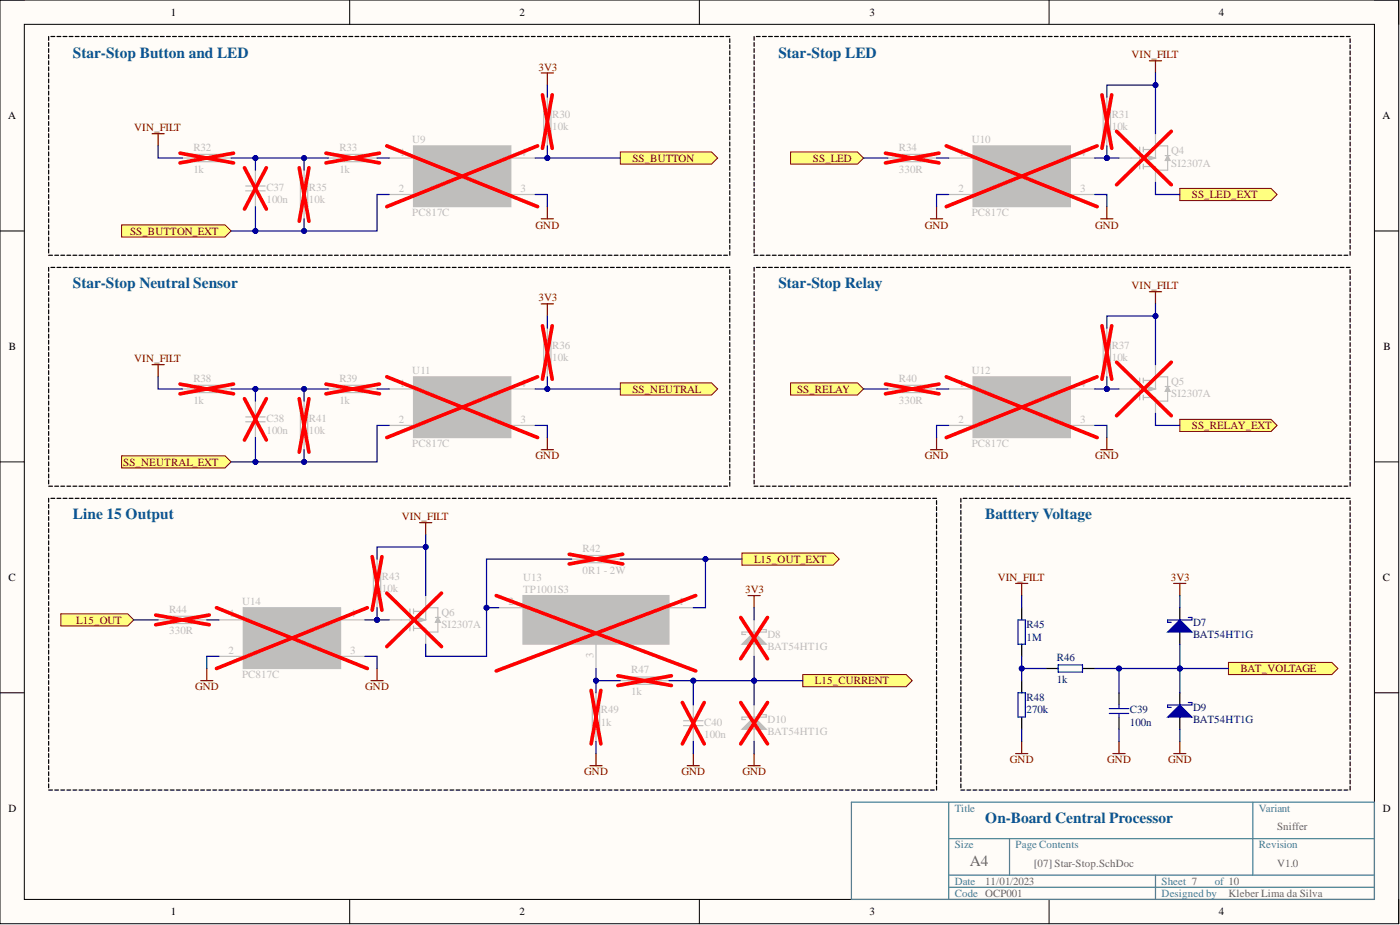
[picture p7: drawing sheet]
<svg xmlns="http://www.w3.org/2000/svg" width="292mm" height="193mm" viewBox="0 0 292 193" stroke-linecap="round" stroke-linejoin="round" font-family="sans-serif">
<defs><g id="words">
<g font-size="3.2" fill="#0b5394">
<text x="15.2" y="12">Star-Stop Button and LED</text>
<text x="162.4" y="12">Star-Stop LED</text>
<text x="15.2" y="60.2">Star-Stop Neutral Sensor</text>
<text x="162.4" y="60.2">Star-Stop Relay</text>
<text x="15.2" y="108.4">Line 15 Output</text>
<text x="205.6" y="108.4">Batttery Voltage</text>
<text x="205.6" y="171.7">On-Board Central Processor</text>
</g>
<text font-size="3.2" fill="#666" x="202.3" y="180.6">A4</text>
<g font-size="2.3">
<text x="35.6" y="3.3">1</text>
<text x="108.4" y="3.3">2</text>
<text x="181.4" y="3.3">3</text>
<text x="254.3" y="3.3">4</text>
<text x="1.7" y="24.9">A</text>
<text x="288.5" y="24.9">A</text>
<text x="1.9" y="73">B</text>
<text x="288.6" y="73">B</text>
<text x="1.8" y="121.2">C</text>
<text x="288.5" y="121.2">C</text>
<text x="1.8" y="169.4">D</text>
<text x="288.5" y="169.4">D</text>
<text x="35.6" y="190.9">1</text>
<text x="108.4" y="190.9">2</text>
<text x="181.4" y="190.9">3</text>
<text x="254.3" y="190.9">4</text>
</g>
<g font-size="2.3" fill="#800000">
<text x="112.3" y="14.7">3V3</text>
<text x="236.1" y="12.2">VIN_FILT</text>
<text x="28" y="27.4">VIN_FILT</text>
<text x="132" y="33.7">SS_BUTTON</text>
<text x="169.6" y="33.7">SS_LED</text>
<text x="248.7" y="41.3">SS_LED_EXT</text>
<text x="111.7" y="47.7">GND</text>
<text x="193" y="47.7">GND</text>
<text x="228.5" y="47.7">GND</text>
<text x="27.2" y="48.9">SS_BUTTON_EXT</text>
<text x="112.3" y="62.9">3V3</text>
<text x="236.1" y="60.4">VIN_FILT</text>
<text x="28" y="75.6">VIN_FILT</text>
<text x="132" y="81.9">SS_NEUTRAL</text>
<text x="166.3" y="81.9">SS_RELAY</text>
<text x="248.7" y="89.5">SS_RELAY_EXT</text>
<text x="111.7" y="95.8">GND</text>
<text x="193" y="95.8">GND</text>
<text x="228.5" y="95.8">GND</text>
<text x="25.7" y="97.1">SS_NEUTRAL_EXT</text>
<text x="83.8" y="108.5">VIN_FILT</text>
<text x="157.3" y="117.4">L15_OUT_EXT</text>
<text x="155.5" y="123.7">3V3</text>
<text x="208.2" y="121.2">VIN_FILT</text>
<text x="244.3" y="121.2">3V3</text>
<text x="15.9" y="130.1">L15_OUT</text>
<text x="170" y="142.8">L15_CURRENT</text>
<text x="258.8" y="140.2">BAT_VOLTAGE</text>
<text x="40.7" y="144">GND</text>
<text x="76.2" y="144">GND</text>
<text x="121.9" y="161.8">GND</text>
<text x="142.2" y="161.8">GND</text>
<text x="154.9" y="161.8">GND</text>
<text x="210.7" y="159.2">GND</text>
<text x="231" y="159.2">GND</text>
<text x="243.7" y="159.2">GND</text>
</g>
<g font-size="2.3" fill="#bfbebc">
<text x="86" y="29.9">U9</text>
<text x="115.2" y="24.6">R30</text>
<text x="115.2" y="27.1">10k</text>
<text x="202.8" y="29.9">U10</text>
<text x="231.9" y="24.6">R31</text>
<text x="231.9" y="27.1">10k</text>
<text x="40.3" y="31.4">R32</text>
<text x="70.8" y="31.4">R33</text>
<text x="83.4" y="32.5">1</text>
<text x="108.6" y="32.5">4</text>
<text x="187.5" y="31.4">R34</text>
<text x="200.1" y="32.5">1</text>
<text x="225.3" y="32.5">4</text>
<text x="244.4" y="32.2">Q4</text>
<text x="244.4" y="34.7">SI2307A</text>
<text x="40.3" y="36">1k</text>
<text x="55.6" y="39.8">C37</text>
<text x="64.5" y="39.8">R35</text>
<text x="70.8" y="36">1k</text>
<text x="83.2" y="40.1">2</text>
<text x="108.6" y="40.1">3</text>
<text x="187.5" y="36">330R</text>
<text x="200" y="40.1">2</text>
<text x="225.3" y="40.1">3</text>
<text x="55.6" y="42.4">100n</text>
<text x="64.5" y="42.4">10k</text>
<text x="86" y="45.1">PC817C</text>
<text x="202.8" y="45.1">PC817C</text>
<text x="115.2" y="72.8">R36</text>
<text x="115.2" y="75.3">10k</text>
<text x="231.9" y="72.8">R37</text>
<text x="231.9" y="75.3">10k</text>
<text x="40.3" y="79.6">R38</text>
<text x="70.8" y="79.6">R39</text>
<text x="83.4" y="80.6">1</text>
<text x="86" y="78.1">U11</text>
<text x="108.6" y="80.6">4</text>
<text x="187.5" y="79.6">R40</text>
<text x="200.1" y="80.6">1</text>
<text x="202.8" y="78.1">U12</text>
<text x="225.3" y="80.6">4</text>
<text x="244.4" y="80.4">Q5</text>
<text x="244.4" y="82.9">SI2307A</text>
<text x="40.3" y="84.2">1k</text>
<text x="55.6" y="88">C38</text>
<text x="64.5" y="88">R41</text>
<text x="70.8" y="84.2">1k</text>
<text x="83.2" y="88.2">2</text>
<text x="108.6" y="88.2">3</text>
<text x="187.5" y="84.2">330R</text>
<text x="200" y="88.2">2</text>
<text x="225.3" y="88.2">3</text>
<text x="55.6" y="90.5">100n</text>
<text x="64.5" y="90.5">10k</text>
<text x="86" y="93.3">PC817C</text>
<text x="202.8" y="93.3">PC817C</text>
<text x="121.6" y="115.1">R42</text>
<text x="121.6" y="119.7">0R1 - 2W</text>
<text x="79.7" y="121">R43</text>
<text x="79.7" y="123.5">10k</text>
<text x="109.1" y="123.7">TP1001S3</text>
<text x="109.1" y="121.2">U13</text>
<text x="35.3" y="127.8">R44</text>
<text x="47.9" y="128.8">1</text>
<text x="50.5" y="126.3">U14</text>
<text x="73.1" y="128.8">4</text>
<text x="92.1" y="128.6">Q6</text>
<text x="92.1" y="131.1">SI2307A</text>
<text x="106.1" y="126.3">2</text>
<text x="110.9" y="127.5">V_SENSE+</text>
<text x="127.3" y="127.5">V_SENSE-</text>
<text x="141.6" y="126.3">1</text>
<text x="35.3" y="132.4">330R</text>
<text x="47.7" y="136.4">2</text>
<text x="73.1" y="136.4">3</text>
<text x="121" y="133.4">I_OUT</text>
<text x="123.8" y="137.3" transform="rotate(-90 123.8 137.3)">3</text>
<text x="160.1" y="133.1">D8</text>
<text x="160.1" y="135.7">BAT54HT1G</text>
<text x="50.5" y="141.5">PC817C</text>
<text x="131.7" y="140.5">R47</text>
<text x="125.4" y="148.8">R49</text>
<text x="131.7" y="145">1k</text>
<text x="125.4" y="151.4">1k</text>
<text x="146.9" y="151.4">C40</text>
<text x="146.9" y="153.9">100n</text>
<text x="160.1" y="150.9">D10</text>
<text x="160.1" y="153.4">BAT54HT1G</text>
</g>
<g font-size="2.3" fill="#000080">
<text x="214.2" y="131.1">R45</text>
<text x="249" y="130.6">D7</text>
<text x="214.2" y="133.6">1M</text>
<text x="220.5" y="137.9">R46</text>
<text x="249" y="133.1">BAT54HT1G</text>
<text x="220.5" y="142.5">1k</text>
<text x="214.2" y="146.3">R48</text>
<text x="214.2" y="148.8">270k</text>
<text x="235.8" y="148.8">C39</text>
<text x="249" y="148.3">D9</text>
<text x="235.8" y="151.4">100n</text>
<text x="249" y="150.9">BAT54HT1G</text>
</g>
<g font-size="2.3" fill="#45818e">
<text x="199.2" y="169.4">Title</text>
<text x="262.7" y="169.4">Variant</text>
<text x="199.2" y="177">Size</text>
<text x="211.9" y="177">Page Contents</text>
<text x="262.7" y="177">Revision</text>
<text x="199.2" y="184.6">Date</text>
<text x="242.4" y="184.6">Sheet 7</text>
<text x="253.4" y="184.6">of 10</text>
<text x="199.2" y="187.1">Code OCP001</text>
<text x="242.4" y="187.1">Designed by</text>
</g>
<g font-size="2.3" fill="#666">
<text x="266.5" y="173.2">Sniffer</text>
<text x="205.6" y="184.6">11/01/2023</text>
<text x="215.7" y="180.8">[07] Star-Stop.SchDoc</text>
<text x="266.5" y="180.8">V1.0</text>
<text x="256.3" y="187.1">Kleber Lima da Silva</text>
</g>
</g></defs>
<path d="M0 0h291.8v192.7h-291.8z" fill-rule="evenodd" fill="#fffcf8"/>
<path d="M0 0h291.8v192.7h-291.8z" fill="none" stroke="#000" stroke-width=".21"/>
<path d="M5.1 5.1h281.7v182.5h-281.7z" fill-rule="evenodd" fill="#fffcf8"/>
<g fill="none" stroke="#000" stroke-width=".21">
<path d="M0 0h5.1M5.1 5.1h281.7v182.5h-281.7zM73 0v5.1M145.9 0v5.1M218.9 0v5.1M286.8 0h5v5.1M0 48.2h5.1M286.8 48.2h5M0 96.4h5.1M286.8 96.4h5M0 144.5h5.1M286.8 144.5h5"/>
<path d="M73 187.6v5.1M145.9 187.6v5.1M218.9 187.6v5.1M291.8 187.6v5.1"/>
</g>
<path d="M177.6 167.4h109.2v20.2h-109.2zM197.9 175h88.9M197.9 167.4v20.2M210.6 175v7.6M261.4 167.4v15.2M197.9 182.6h88.9M197.9 185.1h88.9M241.1 182.6v5" fill="none" stroke="#45818e" stroke-width=".25"/>
<path d="M203 30.4h20.3v12.7h-20.3z" fill-rule="evenodd" fill="#bfbebc"/>
<path d="M203 30.4h20.3v12.7h-20.3zM203 33h5.1v2.5M205.6 38h5M208.1 38v2.6h-5.1" fill="none" stroke="#bfbebc" stroke-width=".25"/>
<path d="M205.6 35.5h5l-2.5 2.5z" fill="#bfbebc"/>
<path d="M205.6 35.5h5l-2.5 2.5zM212.7 36h2.8" fill="none" stroke="#bfbebc" stroke-width=".25"/>
<path d="M218 34.2v5.1" fill="none" stroke="#bfbebc" stroke-width=".76"/>
<path d="M214.2 35.6l1.3 .4-1.3 .4z" fill="#bfbebc"/>
<path d="M212.7 37.5h2.8M214.2 35.6l1.3 .4-1.3 .4z" fill="none" stroke="#bfbebc" stroke-width=".25"/>
<path d="M214.2 37.2l1.3 .3-1.3 .4z" fill="#bfbebc"/>
<path d="M214.2 37.2l1.3 .3-1.3 .4zM218.2 38l2.6 2.6h2.5M223.3 33h-2.5l-2.6 2.5" fill="none" stroke="#bfbebc" stroke-width=".25"/>
<path d="M219.5 39.8l.5-.5 .5 1z" fill="#bfbebc"/>
<path d="M197.9 33h5.1M219.5 39.8l.5-.5 .5 1zM223.3 33h5.1M197.9 40.6h5.1M223.3 40.6h5.1" fill="none" stroke="#bfbebc" stroke-width=".25"/>
<path d="M197.4 30.4l31.5 12.7M228.9 30.4l-31.5 12.7" fill="none" stroke="#f00" stroke-width=".76"/>
<path d="M86.3 30.4h20.3v12.7h-20.3z" fill-rule="evenodd" fill="#bfbebc"/>
<path d="M86.3 30.4h20.3v12.7h-20.3zM86.3 33h5.1v2.5M88.8 38h5.1M91.4 38v2.6h-5.1" fill="none" stroke="#bfbebc" stroke-width=".25"/>
<path d="M88.8 35.5h5.1l-2.5 2.5z" fill="#bfbebc"/>
<path d="M88.8 35.5h5.1l-2.5 2.5zM95.9 36h2.8" fill="none" stroke="#bfbebc" stroke-width=".25"/>
<path d="M101.3 34.2v5.1" fill="none" stroke="#bfbebc" stroke-width=".76"/>
<path d="M97.4 35.6l1.3 .4-1.3 .4z" fill="#bfbebc"/>
<path d="M95.9 37.5h2.8M97.4 35.6l1.3 .4-1.3 .4z" fill="none" stroke="#bfbebc" stroke-width=".25"/>
<path d="M97.4 37.2l1.3 .3-1.3 .4z" fill="#bfbebc"/>
<path d="M97.4 37.2l1.3 .3-1.3 .4zM101.5 38l2.5 2.6h2.6M106.6 33h-2.6l-2.5 2.5" fill="none" stroke="#bfbebc" stroke-width=".25"/>
<path d="M102.8 39.8l.5-.5 .5 1z" fill="#bfbebc"/>
<g fill="none" stroke="#bfbebc" stroke-width=".25">
<path d="M38.1 33h2.5M40.6 32.2h5.1v1.5h-5.1zM45.7 33h2.5M51.3 39.8h4M51.3 38.8h4M53.3 35.5v3.3M53.3 39.8v3.3M62.7 38h1.5v5.1h-1.5zM63.4 35.5v2.5M68.5 33h2.6M71.1 32.2h5v1.5h-5zM76.1 33h2.6"/>
<path d="M81.2 33h5.1M102.8 39.8l.5-.5 .5 1zM106.6 33h5.1M63.4 43.1v2.5M81.2 40.6h5.1M106.6 40.6h5.1"/>
</g>
<path d="M37.6 32l11.1 2M48.7 32l-11.1 2M51 35l4.6 8.6M55.6 35l-4.6 8.6M62.4 35l2.1 11.2M64.5 35l-2.1 11.2M68 32l11.2 2M79.2 32l-11.2 2M80.7 30.4l31.5 12.7M112.2 30.4l-31.5 12.7" fill="none" stroke="#f00" stroke-width=".76"/>
<path d="M31.7 27.9h2.6M33 27.9v2.5" fill="none" stroke="#800000" stroke-width=".25"/>
<path d="M25.4 46.9h21.5l1.3 1.3-1.3 1.3h-21.5z" fill-rule="evenodd" fill="#ffff80"/>
<path d="M25.4 46.9h21.5l1.3 1.3-1.3 1.3h-21.5z" fill="none" stroke="#800000" stroke-width=".21"/>
<path d="M185.3 33h2.5M187.8 32.2h5.1v1.5h-5.1zM192.9 33h2.5" fill="none" stroke="#bfbebc" stroke-width=".25"/>
<path d="M184.7 32l11.2 2M195.9 32l-11.2 2" fill="none" stroke="#f00" stroke-width=".76"/>
<path d="M194.1 45.6h2.6M195.4 43.1v2.5" fill="none" stroke="#800000" stroke-width=".25"/>
<path d="M165 31.7h13.9l1.3 1.3-1.3 1.2h-13.9z" fill-rule="evenodd" fill="#ffff80"/>
<path d="M165 31.7h13.9l1.3 1.3-1.3 1.2h-13.9z" fill="none" stroke="#800000" stroke-width=".21"/>
<path d="M233.5 33h4.3M237.8 30.7v4.6M238.5 34.7h2.6v3.3M238.5 30.7v1M238.5 32.5v1M238.5 34.2v1.1M238.5 31.2h2.6M241.1 27.9v5.1h-2.6" fill="none" stroke="#bfbebc" stroke-width=".25"/>
<path d="M239.6 32.5l1.5 .5-1.5 .5z" fill="#bfbebc"/>
<path d="M239.6 32.5l1.5 .5-1.5 .5z" fill="none" stroke="#bfbebc" stroke-width=".21"/>
<path d="M241.1 30.4h2.5v5.1h-2.5M243.1 32.5h1" fill="none" stroke="#bfbebc" stroke-width=".25"/>
<path d="M243.6 32.5l.5 1h-1z" fill="#bfbebc"/>
<path d="M230.2 22.8h1.5v5.1h-1.5zM230.9 20.3v2.5M230.9 27.9v2.5M243.6 32.5l.5 1h-1z" fill="none" stroke="#bfbebc" stroke-width=".25"/>
<path d="M229.9 19.8l2 11.1M231.9 19.8l-2 11.1M233 27.4l11.4 11.1M244.4 27.4l-11.4 11.1" fill="none" stroke="#f00" stroke-width=".76"/>
<path d="M239.8 12.7h2.6M241.1 12.7v2.5" fill="none" stroke="#800000" stroke-width=".25"/>
<path d="M246.2 39.3h19l1.3 1.3-1.3 1.2h-19z" fill-rule="evenodd" fill="#ffff80"/>
<path d="M246.2 39.3h19l1.3 1.3-1.3 1.2h-19z" fill="none" stroke="#800000" stroke-width=".21"/>
<path d="M113.4 22.8h1.6v5.1h-1.6zM114.2 20.3v2.5M114.2 27.9v2.5" fill="none" stroke="#bfbebc" stroke-width=".25"/>
<path d="M113.2 19.8l2 11.1M115.2 19.8l-2 11.1" fill="none" stroke="#f00" stroke-width=".76"/>
<path d="M129.4 31.7h19.1l1.2 1.3-1.2 1.2h-19.1z" fill-rule="evenodd" fill="#ffff80"/>
<path d="M129.4 31.7h19.1l1.2 1.3-1.2 1.2h-19.1z" fill="none" stroke="#800000" stroke-width=".21"/>
<path d="M112.9 15.2h2.6M114.2 15.2v2.6M112.9 45.6h2.6M114.2 43.1v2.5M229.7 45.6h2.5M230.9 43.1v2.5" fill="none" stroke="#800000" stroke-width=".25"/>
<path d="M86.3 78.6h20.3v12.7h-20.3z" fill-rule="evenodd" fill="#bfbebc"/>
<path d="M86.3 78.6h20.3v12.7h-20.3zM86.3 81.1h5.1v2.6M88.8 86.2h5.1M91.4 86.2v2.6h-5.1" fill="none" stroke="#bfbebc" stroke-width=".25"/>
<path d="M88.8 83.7h5.1l-2.5 2.5z" fill="#bfbebc"/>
<path d="M88.8 83.7h5.1l-2.5 2.5zM95.9 84.2h2.8" fill="none" stroke="#bfbebc" stroke-width=".25"/>
<path d="M101.3 82.4v5.1" fill="none" stroke="#bfbebc" stroke-width=".76"/>
<path d="M97.4 83.8l1.3 .4-1.3 .4z" fill="#bfbebc"/>
<path d="M95.9 85.7h2.8M97.4 83.8l1.3 .4-1.3 .4z" fill="none" stroke="#bfbebc" stroke-width=".25"/>
<path d="M97.4 85.3l1.3 .4-1.3 .4z" fill="#bfbebc"/>
<path d="M97.4 85.3l1.3 .4-1.3 .4zM101.5 86.2l2.5 2.6h2.6M106.6 81.1h-2.6l-2.5 2.6" fill="none" stroke="#bfbebc" stroke-width=".25"/>
<path d="M102.8 88l.5-.5 .5 1z" fill="#bfbebc"/>
<g fill="none" stroke="#bfbebc" stroke-width=".25">
<path d="M38.1 81.1h2.5M40.6 80.4h5.1v1.5h-5.1zM45.7 81.1h2.5M51.3 88h4M51.3 87h4M53.3 83.7v3.3M53.3 88v3.3M62.7 86.2h1.5v5.1h-1.5zM63.4 83.7v2.5M63.4 91.3v2.5M68.5 81.1h2.6M71.1 80.4h5v1.5h-5z"/>
<path d="M76.1 81.1h2.6M81.2 81.1h5.1M81.2 88.8h5.1M102.8 88l.5-.5 .5 1zM106.6 81.1h5.1M106.6 88.8h5.1"/>
</g>
<path d="M80.7 78.6l31.5 12.7M112.2 78.6l-31.5 12.7M37.6 80.1l11.1 2.1M48.7 80.1l-11.1 2.1M51 83.2l4.6 8.6M55.6 83.2l-4.6 8.6M62.4 83.2l2.1 11.1M64.5 83.2l-2.1 11.1M68 80.1l11.2 2.1M79.2 80.1l-11.2 2.1" fill="none" stroke="#f00" stroke-width=".76"/>
<path d="M31.7 76.1h2.6M33 76.1v2.5" fill="none" stroke="#800000" stroke-width=".25"/>
<path d="M25.4 95.1h21.5l1.3 1.3-1.3 1.2h-21.5z" fill-rule="evenodd" fill="#ffff80"/>
<path d="M25.4 95.1h21.5l1.3 1.3-1.3 1.2h-21.5z" fill="none" stroke="#800000" stroke-width=".21"/>
<path d="M113.4 71h1.6v5.1h-1.6zM114.2 68.5v2.5M114.2 76.1v2.5" fill="none" stroke="#bfbebc" stroke-width=".25"/>
<path d="M113.2 68l2 11.1M115.2 68l-2 11.1" fill="none" stroke="#f00" stroke-width=".76"/>
<path d="M129.4 79.9h19.1l1.2 1.2-1.2 1.3h-19.1z" fill-rule="evenodd" fill="#ffff80"/>
<path d="M129.4 79.9h19.1l1.2 1.2-1.2 1.3h-19.1z" fill="none" stroke="#800000" stroke-width=".21"/>
<path d="M112.9 63.4h2.6M114.2 63.4v2.5M112.9 93.8h2.6M114.2 91.3v2.5M211.9 121.7h2.5M213.2 121.7v2.5M211.9 157.2h2.5M213.2 154.7v2.5" fill="none" stroke="#800000" stroke-width=".25"/>
<path d="M213.2 126.8v2.5M213.2 134.4v2.5M246.2 126.8v2.5M246.2 131.9v2.5M213.2 142v2.5M213.2 149.6v2.5M233.5 144.5v2.6M233.5 149.6v2.5" fill="none" stroke="#000" stroke-width=".25"/>
<path d="M212.4 129.3h1.5v5.1h-1.5zM212.4 144.5h1.5v5.1h-1.5zM231.4 148.8h4.1M231.4 147.8h4.1M233.5 147.1v.7M233.5 148.8v.8" fill="none" stroke="#00f" stroke-width=".25"/>
<path d="M243.6 131.9l2.6-2.6 2.5 2.6z" fill="#00f"/>
<path d="M243.6 131.9l2.6-2.6 2.5 2.6zM247.9 128.8h.8v.5h-5.1v.5h.8" fill="none" stroke="#00f" stroke-width=".25"/>
<path d="M246.2 144.5v2.6M246.2 149.6v2.5" fill="none" stroke="#000" stroke-width=".25"/>
<path d="M243.6 149.6l2.6-2.5 2.5 2.5z" fill="#00f"/>
<path d="M243.6 149.6l2.6-2.5 2.5 2.5zM247.9 146.6h.8v.5h-5.1v.5h.8" fill="none" stroke="#00f" stroke-width=".25"/>
<path d="M244.9 121.7h2.5M246.2 121.7v2.5M244.9 157.2h2.5M246.2 154.7v2.5" fill="none" stroke="#800000" stroke-width=".25"/>
<path d="M256.3 138.2h21.6l1.2 1.3-1.2 1.2h-21.6z" fill-rule="evenodd" fill="#ffff80"/>
<path d="M256.3 138.2h21.6l1.2 1.3-1.2 1.2h-21.6z" fill="none" stroke="#800000" stroke-width=".21"/>
<path d="M218.2 139.5h2.6M225.9 139.5h2.5" fill="none" stroke="#000" stroke-width=".25"/>
<path d="M220.8 138.7h5.1v1.5h-5.1z" fill="none" stroke="#00f" stroke-width=".25"/>
<path d="M232.2 157.2h2.5M233.5 154.7v2.5" fill="none" stroke="#800000" stroke-width=".25"/>
<path d="M203 78.6h20.3v12.7h-20.3z" fill-rule="evenodd" fill="#bfbebc"/>
<path d="M203 78.6h20.3v12.7h-20.3zM203 81.1h5.1v2.6M205.6 86.2h5M208.1 86.2v2.6h-5.1" fill="none" stroke="#bfbebc" stroke-width=".25"/>
<path d="M205.6 83.7h5l-2.5 2.5z" fill="#bfbebc"/>
<path d="M205.6 83.7h5l-2.5 2.5zM212.7 84.2h2.8" fill="none" stroke="#bfbebc" stroke-width=".25"/>
<path d="M218 82.4v5.1" fill="none" stroke="#bfbebc" stroke-width=".76"/>
<path d="M214.2 83.8l1.3 .4-1.3 .4z" fill="#bfbebc"/>
<path d="M212.7 85.7h2.8M214.2 83.8l1.3 .4-1.3 .4z" fill="none" stroke="#bfbebc" stroke-width=".25"/>
<path d="M214.2 85.3l1.3 .4-1.3 .4z" fill="#bfbebc"/>
<path d="M214.2 85.3l1.3 .4-1.3 .4zM218.2 86.2l2.6 2.6h2.5M223.3 81.1h-2.5l-2.6 2.6" fill="none" stroke="#bfbebc" stroke-width=".25"/>
<path d="M219.5 88l.5-.5 .5 1z" fill="#bfbebc"/>
<path d="M185.3 81.1h2.5M187.8 80.4h5.1v1.5h-5.1zM192.9 81.1h2.5M197.9 81.1h5.1M197.9 88.8h5.1M219.5 88l.5-.5 .5 1zM223.3 81.1h5.1M223.3 88.8h5.1" fill="none" stroke="#bfbebc" stroke-width=".25"/>
<path d="M197.4 78.6l31.5 12.7M228.9 78.6l-31.5 12.7M184.7 80.1l11.2 2.1M195.9 80.1l-11.2 2.1" fill="none" stroke="#f00" stroke-width=".76"/>
<path d="M194.1 93.8h2.6M195.4 91.3v2.5" fill="none" stroke="#800000" stroke-width=".25"/>
<path d="M165 79.9h13.9l1.3 1.2-1.3 1.3h-13.9z" fill-rule="evenodd" fill="#ffff80"/>
<path d="M165 79.9h13.9l1.3 1.2-1.3 1.3h-13.9z" fill="none" stroke="#800000" stroke-width=".21"/>
<path d="M237.8 78.9v4.5M238.5 78.9v1M238.5 79.4h2.6M241.1 76.1v5h-2.6M233.5 81.1h4.3M238.5 82.9h2.6v3.3M238.5 80.6v1.1M238.5 82.4v1" fill="none" stroke="#bfbebc" stroke-width=".25"/>
<path d="M239.6 80.6l1.5 .5-1.5 .6z" fill="#bfbebc"/>
<path d="M239.6 80.6l1.5 .5-1.5 .6z" fill="none" stroke="#bfbebc" stroke-width=".21"/>
<path d="M241.1 78.6h2.5v5.1h-2.5M243.1 80.6h1" fill="none" stroke="#bfbebc" stroke-width=".25"/>
<path d="M243.6 80.6l.5 1.1h-1z" fill="#bfbebc"/>
<path d="M230.2 71h1.5v5.1h-1.5zM230.9 68.5v2.5M230.9 76.1v2.5M243.6 80.6l.5 1.1h-1z" fill="none" stroke="#bfbebc" stroke-width=".25"/>
<path d="M229.9 68l2 11.1M231.9 68l-2 11.1M233 75.6l11.4 11.1M244.4 75.6l-11.4 11.1" fill="none" stroke="#f00" stroke-width=".76"/>
<path d="M239.8 60.9h2.6M241.1 60.9v2.5" fill="none" stroke="#800000" stroke-width=".25"/>
<path d="M246.2 87.5h19l1.3 1.3-1.3 1.2h-19z" fill-rule="evenodd" fill="#ffff80"/>
<path d="M246.2 87.5h19l1.3 1.3-1.3 1.2h-19z" fill="none" stroke="#800000" stroke-width=".21"/>
<path d="M229.7 93.8h2.5M230.9 91.3v2.5" fill="none" stroke="#800000" stroke-width=".25"/>
<path d="M50.8 126.8h20.3v12.7h-20.3z" fill-rule="evenodd" fill="#bfbebc"/>
<path d="M50.8 126.8h20.3v12.7h-20.3zM50.8 129.3h5v2.6M53.3 134.4h5.1M55.8 134.4v2.5h-5" fill="none" stroke="#bfbebc" stroke-width=".25"/>
<path d="M53.3 131.9h5.1l-2.6 2.5z" fill="#bfbebc"/>
<path d="M53.3 131.9h5.1l-2.6 2.5zM60.4 132.4h2.8" fill="none" stroke="#bfbebc" stroke-width=".25"/>
<path d="M65.7 130.6v5.1" fill="none" stroke="#bfbebc" stroke-width=".76"/>
<path d="M61.9 132l1.3 .4-1.3 .3z" fill="#bfbebc"/>
<path d="M60.4 133.9h2.8M61.9 132l1.3 .4-1.3 .3z" fill="none" stroke="#bfbebc" stroke-width=".25"/>
<path d="M61.9 133.5l1.3 .4-1.3 .4z" fill="#bfbebc"/>
<path d="M61.9 133.5l1.3 .4-1.3 .4zM66 134.4l2.5 2.5h2.6M71.1 129.3h-2.6l-2.5 2.6" fill="none" stroke="#bfbebc" stroke-width=".25"/>
<path d="M67.2 136.2l.6-.5 .5 1z" fill="#bfbebc"/>
<path d="M33 129.3h2.5M35.5 128.6h5.1v1.5h-5.1zM40.6 129.3h2.5M45.7 129.3h5.1M45.7 136.9h5.1M67.2 136.2l.6-.5 .5 1zM71.1 129.3h5M71.1 136.9h5" fill="none" stroke="#bfbebc" stroke-width=".25"/>
<path d="M32.5 128.3l11.1 2M43.6 128.3l-11.1 2M45.2 126.8l31.4 12.7M76.6 126.8l-31.4 12.7" fill="none" stroke="#f00" stroke-width=".76"/>
<path d="M43.1 139.5v2.5M41.9 142h2.5" fill="none" stroke="#800000" stroke-width=".25"/>
<path d="M12.7 128.1h13.9l1.3 1.2-1.3 1.3h-13.9z" fill-rule="evenodd" fill="#ffff80"/>
<path d="M12.7 128.1h13.9l1.3 1.2-1.3 1.3h-13.9z" fill="none" stroke="#800000" stroke-width=".21"/>
<path d="M81.2 129.3h4.3M85.5 127v4.6M86.3 131.1h2.5v3.3M86.3 127v1.1M86.3 128.8v1M86.3 130.6v1M86.3 127.5h2.5M88.8 124.2v5.1h-2.5" fill="none" stroke="#bfbebc" stroke-width=".25"/>
<path d="M87.3 128.8l1.5 .5-1.5 .5z" fill="#bfbebc"/>
<path d="M87.3 128.8l1.5 .5-1.5 .5z" fill="none" stroke="#bfbebc" stroke-width=".21"/>
<path d="M88.8 126.8h2.6v5.1h-2.6M90.9 128.8h1" fill="none" stroke="#bfbebc" stroke-width=".25"/>
<path d="M91.4 128.8l.5 1h-1z" fill="#bfbebc"/>
<path d="M77.9 119.2h1.5v5h-1.5zM78.7 116.6v2.6M78.7 124.2v2.6M91.4 128.8l.5 1h-1z" fill="none" stroke="#bfbebc" stroke-width=".25"/>
<path d="M77.7 116.1l2 11.2M79.7 116.1l-2 11.2M80.7 123.7l11.4 11.2M92.1 123.7l-11.4 11.2" fill="none" stroke="#f00" stroke-width=".76"/>
<path d="M87.6 109h2.5M88.8 109v2.6" fill="none" stroke="#800000" stroke-width=".25"/>
<path d="M154.8 115.4h19l1.3 1.2-1.3 1.3h-19z" fill-rule="evenodd" fill="#ffff80"/>
<path d="M154.8 115.4h19l1.3 1.2-1.3 1.3h-19z" fill="none" stroke="#800000" stroke-width=".21"/>
<path d="M78.7 139.5v2.5M77.4 142h2.5" fill="none" stroke="#800000" stroke-width=".25"/>
<path d="M109.1 124.2h30.5v10.2h-30.5z" fill-rule="evenodd" fill="#bfbebc"/>
<g fill="none" stroke="#bfbebc" stroke-width=".25">
<path d="M119.3 116.6h2.5M121.8 115.9h5.1v1.5h-5.1zM126.9 116.6h2.5M104 126.8h5.1M109.1 124.2h30.5v10.2h-30.5zM124.3 134.4v5.1M139.6 126.8h5.1M157.3 129.3v2.6M157.3 134.4v2.5M123.6 147.1h1.5v5h-1.5zM124.3 144.5v2.6M124.3 152.1v2.6"/>
<path d="M142.6 151.4h4.1M142.6 150.4h4.1M144.7 147.1v3.3M144.7 151.4v3.3"/>
</g>
<path d="M118.8 115.6l11.1 2.1M129.9 115.6l-11.1 2.1M103.5 124.2l41.7 15.8M145.2 124.2l-41.7 15.8M123.3 144l2.1 11.2M125.4 144l-2.1 11.2M142.4 146.6l4.5 8.6M146.9 146.6l-4.5 8.6" fill="none" stroke="#f00" stroke-width=".76"/>
<path d="M123.1 159.7h2.5M124.3 157.2v2.5" fill="none" stroke="#800000" stroke-width=".25"/>
<path d="M154.8 134.4l2.5-2.5 2.6 2.5z" fill="#bfbebc"/>
<path d="M154.8 134.4l2.5-2.5 2.6 2.5zM159.1 131.3h.8v.6h-5.1v.5h.8M157.3 147.1v2.5M157.3 152.1v2.6" fill="none" stroke="#bfbebc" stroke-width=".25"/>
<path d="M154.5 128.8l5.6 8.6M160.1 128.8l-5.6 8.6" fill="none" stroke="#f00" stroke-width=".76"/>
<path d="M154.8 152.1l2.5-2.5 2.6 2.5z" fill="#bfbebc"/>
<path d="M154.8 152.1l2.5-2.5 2.6 2.5zM159.1 149.1h.8v.5h-5.1v.5h.8" fill="none" stroke="#bfbebc" stroke-width=".25"/>
<path d="M154.5 146.6l5.6 8.6M160.1 146.6l-5.6 8.6" fill="none" stroke="#f00" stroke-width=".76"/>
<path d="M156.1 124.2h2.5M157.3 124.2v2.6M156.1 159.7h2.5M157.3 157.2v2.5" fill="none" stroke="#800000" stroke-width=".25"/>
<path d="M167.5 140.7h21.6l1.2 1.3-1.2 1.3h-21.6z" fill-rule="evenodd" fill="#ffff80"/>
<path d="M167.5 140.7h21.6l1.2 1.3-1.2 1.3h-21.6z" fill="none" stroke="#800000" stroke-width=".21"/>
<path d="M129.4 142h2.6M132 141.2h5v1.6h-5zM137 142h2.6" fill="none" stroke="#bfbebc" stroke-width=".25"/>
<path d="M128.9 141l11.2 2M140.1 141l-11.2 2" fill="none" stroke="#f00" stroke-width=".76"/>
<path d="M143.4 159.7h2.5M144.7 157.2v2.5" fill="none" stroke="#800000" stroke-width=".25"/>
<g fill="none" stroke="#000" stroke-width=".25">
<path d="M10.2 7.6v.8M10.2 8.9v.8M10.2 10.2v.7M10.2 11.4v.8M10.2 12.7v.8M10.2 14v.7M10.2 15.2v.8M10.2 16.5v.8M10.2 17.8v.7M10.2 19v.8M10.6 7.6h.8M11.9 7.6h.8"/>
<path d="M13.2 7.6h.8M14.4 7.6h.8M15.7 7.6h.8M17 7.6h.8M18.2 7.6h.8M19.5 7.6h.8M20.8 7.6h.8M22 7.6h.8M23.3 7.6h.8M24.6 7.6h.8M25.9 7.6h.7M27.1 7.6h.8"/>
<path d="M28.4 7.6h.8M29.7 7.6h.8M30.9 7.6h.8M32.2 7.6h.8M33.5 7.6h.8M34.7 7.6h.8M36 7.6h.8M37.3 7.6h.8M38.5 7.6h.8M39.8 7.6h.8M41.1 7.6h.8M42.3 7.6h.8"/>
<path d="M43.6 7.6h.8M44.9 7.6h.8M46.2 7.6h.7M47.4 7.6h.8M48.7 7.6h.8M50 7.6h.8M51.2 7.6h.8M52.5 7.6h.8M53.8 7.6h.8M55 7.6h.8M56.3 7.6h.8M57.6 7.6h.8"/>
<path d="M58.8 7.6h.8M60.1 7.6h.8M61.4 7.6h.8M62.7 7.6h.7M63.9 7.6h.8M65.2 7.6h.8M66.5 7.6h.7M67.7 7.6h.8M69 7.6h.8M70.3 7.6h.8M71.5 7.6h.8M72.8 7.6h.8"/>
<path d="M74.1 7.6h.8M75.3 7.6h.8M76.6 7.6h.8M77.9 7.6h.8M79.1 7.6h.8M80.4 7.6h.8M81.7 7.6h.8M83 7.6h.7M84.2 7.6h.8M85.5 7.6h.8M86.8 7.6h.8M88 7.6h.8"/>
<path d="M89.3 7.6h.8M90.6 7.6h.8M91.8 7.6h.8M93.1 7.6h.8M94.4 7.6h.8M95.6 7.6h.8M96.9 7.6h.8M98.2 7.6h.8M99.4 7.6h.8M100.7 7.6h.8M102 7.6h.8M103.3 7.6h.7"/>
<path d="M104.5 7.6h.8M105.8 7.6h.8M107.1 7.6h.8M108.3 7.6h.8M109.6 7.6h.8M110.9 7.6h.8M112.1 7.6h.8M113.4 7.6h.8M114.7 7.6h.8M115.9 7.6h.8M117.2 7.6h.8M118.5 7.6h.8"/>
<path d="M119.7 7.6h.8M121 7.6h.8M122.3 7.6h.8M123.6 7.6h.7M124.8 7.6h.8M126.1 7.6h.8M127.4 7.6h.8M128.6 7.6h.8M129.9 7.6h.8M131.2 7.6h.8M132.4 7.6h.8M133.7 7.6h.8"/>
<path d="M135 7.6h.8M136.2 7.6h.8M137.5 7.6h.8M138.8 7.6h.8M140.1 7.6h.7M141.3 7.6h.8M142.6 7.6h.8M143.9 7.6h.8M145.1 7.6h.8M146.4 7.6h.8M147.7 7.6h.8M148.9 7.6h.8"/>
<path d="M150.2 7.6h.8M151.5 7.6h.8M152.3 8.1v.8M152.3 9.4v.8M152.3 10.6v.8M152.3 11.9v.8M152.3 13.2v.8M152.3 14.4v.8M152.3 15.7v.8M152.3 17v.8M152.3 18.2v.8M152.3 19.5v.8"/>
<path d="M157.3 7.6v.8M157.3 8.9v.8M157.3 10.2v.7M157.3 11.4v.8M157.3 12.7v.8M157.3 14v.7M157.3 15.2v.8M157.3 16.5v.8M157.3 17.8v.7M157.3 19v.8M157.8 7.6h.8M159.1 7.6h.8"/>
<path d="M160.4 7.6h.7M161.6 7.6h.8M162.9 7.6h.8M164.2 7.6h.8M165.4 7.6h.8M166.7 7.6h.8M168 7.6h.8M169.2 7.6h.8M170.5 7.6h.8M171.8 7.6h.8M173 7.6h.8M174.3 7.6h.8"/>
<path d="M175.6 7.6h.8M176.8 7.6h.8M178.1 7.6h.8M179.4 7.6h.8M180.7 7.6h.7M181.9 7.6h.8M183.2 7.6h.8M184.5 7.6h.8M185.7 7.6h.8M187 7.6h.8M188.3 7.6h.8M189.5 7.6h.8"/>
<path d="M190.8 7.6h.8M192.1 7.6h.8M193.3 7.6h.8M194.6 7.6h.8M195.9 7.6h.8M197.1 7.6h.8M198.4 7.6h.8M199.7 7.6h.8M201 7.6h.7M202.2 7.6h.8M203.5 7.6h.8M204.8 7.6h.8"/>
<path d="M206 7.6h.8M207.3 7.6h.8M208.6 7.6h.8M209.8 7.6h.8M211.1 7.6h.8M212.4 7.6h.8M213.6 7.6h.8M214.9 7.6h.8M216.2 7.6h.8M217.5 7.6h.7M218.7 7.6h.8M220 7.6h.8"/>
<path d="M221.3 7.6h.8M222.5 7.6h.8M223.8 7.6h.8M225.1 7.6h.8M226.3 7.6h.8M227.6 7.6h.8M228.9 7.6h.8M230.1 7.6h.8M231.4 7.6h.8M232.7 7.6h.8M233.9 7.6h.8M235.2 7.6h.8"/>
<path d="M236.5 7.6h.8M237.8 7.6h.7M239 7.6h.8M240.3 7.6h.8M241.6 7.6h.8M242.8 7.6h.8M244.1 7.6h.8M245.4 7.6h.8M246.6 7.6h.8M247.9 7.6h.8M249.2 7.6h.8M250.4 7.6h.8"/>
<path d="M251.7 7.6h.8M253 7.6h.8M254.2 7.6h.8M255.5 7.6h.8M256.8 7.6h.8M258.1 7.6h.7M259.3 7.6h.8M260.6 7.6h.8M261.9 7.6h.8M263.1 7.6h.8M264.4 7.6h.8M265.7 7.6h.8"/>
<path d="M266.9 7.6h.8M268.2 7.6h.8M269.5 7.6h.8M270.7 7.6h.8M272 7.6h.8M273.3 7.6h.8M274.5 7.6h.8M275.8 7.6h.8M277.1 7.6h.8M278.4 7.6h.7M279.6 7.6h.8M280.9 7.6h.8"/>
<path d="M281.7 8.1v.8M281.7 9.4v.8M281.7 10.6v.8M281.7 11.9v.8M281.7 13.2v.8M281.7 14.4v.8M281.7 15.7v.8M281.7 17v.8M281.7 18.2v.8M281.7 19.5v.8M10.2 20.3v.8M10.2 21.6v.8"/>
<path d="M10.2 22.8v.8M10.2 24.1v.8M10.2 25.4v.8M10.2 26.6v.8M10.2 27.9v.8M10.2 29.2v.8M10.2 30.4v.8M10.2 31.7v.8M10.2 33v.8M10.2 34.2v.8M10.2 35.5v.8M10.2 36.8v.8"/>
<path d="M10.2 38v.8M10.2 39.3v.8M152.3 20.8v.8M152.3 22v.8M152.3 23.3v.8M152.3 24.6v.8M152.3 25.8v.8M152.3 27.1v.8M152.3 28.4v.8M152.3 29.6v.8M152.3 30.9v.8M152.3 32.2v.8"/>
<path d="M152.3 33.4v.8M152.3 34.7v.8M152.3 36v.8M152.3 37.2v.8M152.3 38.5v.8M152.3 39.8v.8M157.3 20.3v.8M157.3 21.6v.8M157.3 22.8v.8M157.3 24.1v.8M157.3 25.4v.8M157.3 26.6v.8"/>
<path d="M157.3 27.9v.8M157.3 29.2v.8M157.3 30.4v.8M157.3 31.7v.8M157.3 33v.8M157.3 34.2v.8M157.3 35.5v.8M157.3 36.8v.8M157.3 38v.8M157.3 39.3v.8M281.7 20.8v.8M281.7 22v.8"/>
<path d="M281.7 23.3v.8M281.7 24.6v.8M281.7 25.8v.8M281.7 27.1v.8M281.7 28.4v.8M281.7 29.6v.8M281.7 30.9v.8M281.7 32.2v.8M281.7 33.4v.8M281.7 34.7v.8M281.7 36v.8M281.7 37.2v.8"/>
<path d="M281.7 38.5v.8M281.7 39.8v.8M10.2 40.6v.8M10.2 41.8v.8M10.2 43.1v.8M10.2 44.4v.8M10.2 45.6v.8M10.2 46.9v.8M10.2 48.2v.8M10.2 49.5v.7M10.2 50.7v.8M10.2 52v.8"/>
<path d="M10.2 55.8v.8M10.2 57.1v.7M10.2 58.3v.8M10.2 59.6v.8M10.2 53.3h.7M10.6 55.8h.8M11.4 53.3h.8M11.9 55.8h.8M12.7 53.3h.8M13.2 55.8h.8M14 53.3h.8M14.4 55.8h.8"/>
<path d="M15.2 53.3h.8M15.7 55.8h.8M16.5 53.3h.8M17 55.8h.8M17.8 53.3h.8M18.2 55.8h.8M19 53.3h.8M19.5 55.8h.8M20.3 53.3h.8M20.8 55.8h.8M21.6 53.3h.8M22 55.8h.8"/>
<path d="M22.8 53.3h.8M23.3 55.8h.8M24.1 53.3h.8M24.6 55.8h.8M25.4 53.3h.8M25.9 55.8h.7M26.6 53.3h.8M27.1 55.8h.8M27.9 53.3h.8M28.4 55.8h.8M29.2 53.3h.8M29.7 55.8h.8"/>
<path d="M30.5 53.3h.7M30.9 55.8h.8M31.7 53.3h.8M32.2 55.8h.8M33 53.3h.8M33.5 55.8h.8M34.3 53.3h.8M34.7 55.8h.8M35.5 53.3h.8M36 55.8h.8M36.8 53.3h.8M37.3 55.8h.8"/>
<path d="M38.1 53.3h.8M38.5 55.8h.8M39.3 53.3h.8M39.8 55.8h.8M40.6 53.3h.8M41.1 55.8h.8M41.9 53.3h.8M42.3 55.8h.8M43.1 53.3h.8M43.6 55.8h.8M44.4 53.3h.8M44.9 55.8h.8"/>
<path d="M45.7 53.3h.8M46.2 55.8h.7M46.9 53.3h.8M47.4 55.8h.8M48.2 53.3h.8M48.7 55.8h.8M49.5 53.3h.8M50 55.8h.8M50.8 53.3h.7M51.2 55.8h.8M52 53.3h.8M52.5 55.8h.8"/>
<path d="M53.3 53.3h.8M53.8 55.8h.8M54.6 53.3h.8M55 55.8h.8M55.8 53.3h.8M56.3 55.8h.8M57.1 53.3h.8M57.6 55.8h.8M58.4 53.3h.8M58.8 55.8h.8M59.6 53.3h.8M60.1 55.8h.8"/>
<path d="M60.9 53.3h.8M61.4 55.8h.8M62.2 53.3h.8M62.7 55.8h.7M63.4 53.3h.8M63.9 55.8h.8M64.7 53.3h.8M65.2 55.8h.8M66 53.3h.8M66.5 55.8h.7M67.2 53.3h.8M67.7 55.8h.8"/>
<path d="M68.5 53.3h.8M69 55.8h.8M69.8 53.3h.8M70.3 55.8h.8M71.1 53.3h.7M71.5 55.8h.8M72.3 53.3h.8M72.8 55.8h.8M73.6 53.3h.8M74.1 55.8h.8M74.9 53.3h.8M75.3 55.8h.8"/>
<path d="M76.1 53.3h.8M76.6 55.8h.8M77.4 53.3h.8M77.9 55.8h.8M78.7 53.3h.8M79.1 55.8h.8M79.9 53.3h.8M80.4 55.8h.8M81.2 53.3h.8M81.7 55.8h.8M82.5 53.3h.8M83 55.8h.7"/>
<path d="M83.7 53.3h.8M84.2 55.8h.8M85 53.3h.8M85.5 55.8h.8M86.3 53.3h.8M86.8 55.8h.8M87.6 53.3h.7M88 55.8h.8M88.8 53.3h.8M89.3 55.8h.8M90.1 53.3h.8M90.6 55.8h.8"/>
<path d="M91.4 53.3h.8M91.8 55.8h.8M92.6 53.3h.8M93.1 55.8h.8M93.9 53.3h.8M94.4 55.8h.8M95.2 53.3h.8M95.6 55.8h.8M96.4 53.3h.8M96.9 55.8h.8M97.7 53.3h.8M98.2 55.8h.8"/>
<path d="M99 53.3h.8M99.4 55.8h.8M100.2 53.3h.8M100.7 55.8h.8M101.5 53.3h.8M102 55.8h.8M102.8 53.3h.8M103.3 55.8h.7M104 53.3h.8M104.5 55.8h.8M105.3 53.3h.8M105.8 55.8h.8"/>
<path d="M106.6 53.3h.8M107.1 55.8h.8M107.9 53.3h.7M108.3 55.8h.8M109.1 53.3h.8M109.6 55.8h.8M110.4 53.3h.8M110.9 55.8h.8M111.7 53.3h.8M112.1 55.8h.8M112.9 53.3h.8M113.4 55.8h.8"/>
<path d="M114.2 53.3h.8M114.7 55.8h.8M115.5 53.3h.8M115.9 55.8h.8M116.7 53.3h.8M117.2 55.8h.8M118 53.3h.8M118.5 55.8h.8M119.3 53.3h.8M119.7 55.8h.8M120.5 53.3h.8M121 55.8h.8"/>
<path d="M121.8 53.3h.8M122.3 55.8h.8M123.1 53.3h.8M123.6 55.8h.7M124.3 53.3h.8M124.8 55.8h.8M125.6 53.3h.8M126.1 55.8h.8M126.9 53.3h.8M127.4 55.8h.8M128.2 53.3h.7M128.6 55.8h.8"/>
<path d="M129.4 53.3h.8M129.9 55.8h.8M130.7 53.3h.8M131.2 55.8h.8M132 53.3h.8M132.4 55.8h.8M133.2 53.3h.8M133.7 55.8h.8M134.5 53.3h.8M135 55.8h.8M135.8 53.3h.8M136.2 55.8h.8"/>
<path d="M137 53.3h.8M137.5 55.8h.8M138.3 53.3h.8M138.8 55.8h.8M139.6 53.3h.8M140.1 55.8h.7M140.8 53.3h.8M141.3 55.8h.8M142.1 53.3h.8M142.6 55.8h.8M143.4 53.3h.8M143.9 55.8h.8"/>
<path d="M144.7 53.3h.7M145.1 55.8h.8M145.9 53.3h.8M146.4 55.8h.8M147.2 53.3h.8M147.7 55.8h.8M148.5 53.3h.7M148.9 55.8h.8M149.7 53.3h.8M150.2 55.8h.8M151 53.3h.8M151.5 55.8h.8"/>
<path d="M152.3 41.1v.7M152.3 42.3v.8M152.3 43.6v.8M152.3 44.9v.7M152.3 46.1v.8M152.3 47.4v.8M152.3 48.7v.8M152.3 49.9v.8M152.3 51.2v.8M152.3 52.5v.8M152.3 56.3v.8M152.3 57.5v.8"/>
<path d="M152.3 58.8v.8M157.3 53.3h.8M157.3 40.6v.8M157.3 41.8v.8M157.3 43.1v.8M157.3 44.4v.8M157.3 45.6v.8M157.3 46.9v.8M157.3 48.2v.8M157.3 49.5v.7M157.3 50.7v.8M157.3 52v.8"/>
<path d="M157.3 55.8v.8M157.3 57.1v.7M157.3 58.3v.8M157.3 59.6v.8M157.8 55.8h.8M158.6 53.3h.8M159.1 55.8h.8M159.9 53.3h.8M160.4 55.8h.7M161.1 53.3h.8M161.6 55.8h.8M162.4 53.3h.8"/>
<path d="M162.9 55.8h.8M163.7 53.3h.8M164.2 55.8h.8M165 53.3h.7M165.4 55.8h.8M166.2 53.3h.8M166.7 55.8h.8M167.5 53.3h.8M168 55.8h.8M168.8 53.3h.8M169.2 55.8h.8M170 53.3h.8"/>
<path d="M170.5 55.8h.8M171.3 53.3h.8M171.8 55.8h.8M172.6 53.3h.8M173 55.8h.8M173.8 53.3h.8M174.3 55.8h.8M175.1 53.3h.8M175.6 55.8h.8M176.4 53.3h.8M176.8 55.8h.8M177.6 53.3h.8"/>
<path d="M178.1 55.8h.8M178.9 53.3h.8M179.4 55.8h.8M180.2 53.3h.8M180.7 55.8h.7M181.4 53.3h.8M181.9 55.8h.8M182.7 53.3h.8M183.2 55.8h.8M184 53.3h.8M184.5 55.8h.8M185.3 53.3h.7"/>
<path d="M185.7 55.8h.8M186.5 53.3h.8M187 55.8h.8M187.8 53.3h.8M188.3 55.8h.8M189.1 53.3h.8M189.5 55.8h.8M190.3 53.3h.8M190.8 55.8h.8M191.6 53.3h.8M192.1 55.8h.8M192.9 53.3h.8"/>
<path d="M193.3 55.8h.8M194.1 53.3h.8M194.6 55.8h.8M195.4 53.3h.8M195.9 55.8h.8M196.7 53.3h.8M197.1 55.8h.8M197.9 53.3h.8M198.4 55.8h.8M199.2 53.3h.8M199.7 55.8h.8M200.5 53.3h.8"/>
<path d="M201 55.8h.7M201.7 53.3h.8M202.2 55.8h.8M203 53.3h.8M203.5 55.8h.8M204.3 53.3h.8M204.8 55.8h.8M205.6 53.3h.7M206 55.8h.8M206.8 53.3h.8M207.3 55.8h.8M208.1 53.3h.8"/>
<path d="M208.6 55.8h.8M209.4 53.3h.8M209.8 55.8h.8M210.6 53.3h.8M211.1 55.8h.8M211.9 53.3h.8M212.4 55.8h.8M213.2 53.3h.8M213.6 55.8h.8M214.4 53.3h.8M214.9 55.8h.8M215.7 53.3h.8"/>
<path d="M216.2 55.8h.8M217 53.3h.8M217.5 55.8h.7M218.2 53.3h.8M218.7 55.8h.8M219.5 53.3h.8M220 55.8h.8M220.8 53.3h.8M221.3 55.8h.8M222.1 53.3h.7M222.5 55.8h.8M223.3 53.3h.8"/>
<path d="M223.8 55.8h.8M224.6 53.3h.8M225.1 55.8h.8M225.9 53.3h.8M226.3 55.8h.8M227.1 53.3h.8M227.6 55.8h.8M228.4 53.3h.8M228.9 55.8h.8M229.7 53.3h.8M230.1 55.8h.8M230.9 53.3h.8"/>
<path d="M231.4 55.8h.8M232.2 53.3h.8M232.7 55.8h.8M233.5 53.3h.8M233.9 55.8h.8M234.7 53.3h.8M235.2 55.8h.8M236 53.3h.8M236.5 55.8h.8M237.3 53.3h.8M237.8 55.8h.7M238.5 53.3h.8"/>
<path d="M239 55.8h.8M239.8 53.3h.8M240.3 55.8h.8M241.1 53.3h.8M241.6 55.8h.8M242.4 53.3h.7M242.8 55.8h.8M243.6 53.3h.8M244.1 55.8h.8M244.9 53.3h.8M245.4 55.8h.8M246.2 53.3h.8"/>
<path d="M246.6 55.8h.8M247.4 53.3h.8M247.9 55.8h.8M248.7 53.3h.8M249.2 55.8h.8M250 53.3h.8M250.4 55.8h.8M251.2 53.3h.8M251.7 55.8h.8M252.5 53.3h.8M253 55.8h.8M253.8 53.3h.8"/>
<path d="M254.2 55.8h.8M255 53.3h.8M255.5 55.8h.8M256.3 53.3h.8M256.8 55.8h.8M257.6 53.3h.8M258.1 55.8h.7M258.8 53.3h.8M259.3 55.8h.8M260.1 53.3h.8M260.6 55.8h.8M261.4 53.3h.8"/>
<path d="M261.9 55.8h.8M262.7 53.3h.7M263.1 55.8h.8M263.9 53.3h.8M264.4 55.8h.8M265.2 53.3h.8M265.7 55.8h.8M266.5 53.3h.8M266.9 55.8h.8M267.7 53.3h.8M268.2 55.8h.8M269 53.3h.8"/>
<path d="M269.5 55.8h.8M270.3 53.3h.8M270.7 55.8h.8M271.5 53.3h.8M272 55.8h.8M272.8 53.3h.8M273.3 55.8h.8M274.1 53.3h.8M274.5 55.8h.8M275.3 53.3h.8M275.8 55.8h.8M276.6 53.3h.8"/>
<path d="M277.1 55.8h.8M277.9 53.3h.8M278.4 55.8h.7M279.1 53.3h.8M279.6 55.8h.8M280.4 53.3h.8M280.9 55.8h.8M281.7 41.1v.7M281.7 42.3v.8M281.7 43.6v.8M281.7 44.9v.7M281.7 46.1v.8"/>
<path d="M281.7 47.4v.8M281.7 48.7v.8M281.7 49.9v.8M281.7 51.2v.8M281.7 52.5v.8M281.7 56.3v.8M281.7 57.5v.8M281.7 58.8v.8M10.2 60.9v.8M10.2 62.1v.8M10.2 63.4v.8M10.2 64.7v.8"/>
<path d="M10.2 65.9v.8M10.2 67.2v.8M10.2 68.5v.8M10.2 69.7v.8M10.2 71v.8M10.2 72.3v.8M10.2 73.5v.8M10.2 74.8v.8M10.2 76.1v.8M10.2 77.3v.8M10.2 78.6v.8M10.2 79.9v.8"/>
<path d="M152.3 60.1v.8M152.3 61.3v.8M152.3 62.6v.8M152.3 63.9v.8M152.3 65.1v.8M152.3 66.4v.8M152.3 67.7v.8M152.3 68.9v.8M152.3 70.2v.8M152.3 71.5v.8M152.3 72.7v.8M152.3 74v.8"/>
<path d="M152.3 75.3v.8M152.3 76.5v.8M152.3 77.8v.8M152.3 79.1v.8M157.3 60.9v.8M157.3 62.1v.8M157.3 63.4v.8M157.3 64.7v.8M157.3 65.9v.8M157.3 67.2v.8M157.3 68.5v.8M157.3 69.7v.8"/>
<path d="M157.3 71v.8M157.3 72.3v.8M157.3 73.5v.8M157.3 74.8v.8M157.3 76.1v.8M157.3 77.3v.8M157.3 78.6v.8M157.3 79.9v.8M281.7 60.1v.8M281.7 61.3v.8M281.7 62.6v.8M281.7 63.9v.8"/>
<path d="M281.7 65.1v.8M281.7 66.4v.8M281.7 67.7v.8M281.7 68.9v.8M281.7 70.2v.8M281.7 71.5v.8M281.7 72.7v.8M281.7 74v.8M281.7 75.3v.8M281.7 76.5v.8M281.7 77.8v.8M281.7 79.1v.8"/>
<path d="M10.2 81.1v.8M10.2 82.4v.8M10.2 83.7v.8M10.2 84.9v.8M10.2 86.2v.8M10.2 87.5v.8M10.2 88.8v.7M10.2 90v.8M10.2 91.3v.8M10.2 92.6v.7M10.2 93.8v.8M10.2 95.1v.8"/>
<path d="M10.2 96.4v.7M10.2 97.6v.8M10.2 98.9v.8M152.3 80.4v.7M152.3 81.6v.8M152.3 82.9v.8M152.3 84.2v.7M152.3 85.4v.8M152.3 86.7v.8M152.3 88v.8M152.3 89.2v.8M152.3 90.5v.8"/>
<path d="M152.3 91.8v.8M152.3 93v.8M152.3 94.3v.8M152.3 95.6v.8M152.3 96.8v.8M152.3 98.1v.8M152.3 99.4v.8M157.3 81.1v.8M157.3 82.4v.8M157.3 83.7v.8M157.3 84.9v.8M157.3 86.2v.8"/>
<path d="M157.3 87.5v.8M157.3 88.8v.7M157.3 90v.8M157.3 91.3v.8M157.3 92.6v.7M157.3 93.8v.8M157.3 95.1v.8M157.3 96.4v.7M157.3 97.6v.8M157.3 98.9v.8M281.7 80.4v.7M281.7 81.6v.8"/>
<path d="M281.7 82.9v.8M281.7 84.2v.7M281.7 85.4v.8M281.7 86.7v.8M281.7 88v.8M281.7 89.2v.8M281.7 90.5v.8M281.7 91.8v.8M281.7 93v.8M281.7 94.3v.8M281.7 95.6v.8M281.7 96.8v.8"/>
<path d="M281.7 98.1v.8M281.7 99.4v.8M10.2 100.2v.8M10.2 104v.8M10.2 105.2v.8M10.2 106.5v.8M10.2 107.8v.8M10.2 109v.8M10.2 110.3v.8M10.2 111.6v.8M10.2 112.8v.8M10.2 114.1v.8"/>
<path d="M10.2 115.4v.8M10.2 116.6v.8M10.2 117.9v.8M10.2 119.2v.8M10.2 101.4h.7M10.6 104h.8M11.4 101.4h.8M11.9 104h.8M12.7 101.4h.8M13.2 104h.8M14 101.4h.8M14.4 104h.8"/>
<path d="M15.2 101.4h.8M15.7 104h.8M16.5 101.4h.8M17 104h.8M17.8 101.4h.8M18.2 104h.8M19 101.4h.8M19.5 104h.8M20.3 101.4h.8M20.8 104h.8M21.6 101.4h.8M22 104h.8"/>
<path d="M22.8 101.4h.8M23.3 104h.8M24.1 101.4h.8M24.6 104h.8M25.4 101.4h.8M25.9 104h.7M26.6 101.4h.8M27.1 104h.8M27.9 101.4h.8M28.4 104h.8M29.2 101.4h.8M29.7 104h.8"/>
<path d="M30.5 101.4h.7M30.9 104h.8M31.7 101.4h.8M32.2 104h.8M33 101.4h.8M33.5 104h.8M34.3 101.4h.8M34.7 104h.8M35.5 101.4h.8M36 104h.8M36.8 101.4h.8M37.3 104h.8"/>
<path d="M38.1 101.4h.8M38.5 104h.8M39.3 101.4h.8M39.8 104h.8M40.6 101.4h.8M41.1 104h.8M41.9 101.4h.8M42.3 104h.8M43.1 101.4h.8M43.6 104h.8M44.4 101.4h.8M44.9 104h.8"/>
<path d="M45.7 101.4h.8M46.2 104h.7M46.9 101.4h.8M47.4 104h.8M48.2 101.4h.8M48.7 104h.8M49.5 101.4h.8M50 104h.8M50.8 101.4h.7M51.2 104h.8M52 101.4h.8M52.5 104h.8"/>
<path d="M53.3 101.4h.8M53.8 104h.8M54.6 101.4h.8M55 104h.8M55.8 101.4h.8M56.3 104h.8M57.1 101.4h.8M57.6 104h.8M58.4 101.4h.8M58.8 104h.8M59.6 101.4h.8M60.1 104h.8"/>
<path d="M60.9 101.4h.8M61.4 104h.8M62.2 101.4h.8M62.7 104h.7M63.4 101.4h.8M63.9 104h.8M64.7 101.4h.8M65.2 104h.8M66 101.4h.8M66.5 104h.7M67.2 101.4h.8M67.7 104h.8"/>
<path d="M68.5 101.4h.8M69 104h.8M69.8 101.4h.8M70.3 104h.8M71.1 101.4h.7M71.5 104h.8M72.3 101.4h.8M72.8 104h.8M73.6 101.4h.8M74.1 104h.8M74.9 101.4h.8M75.3 104h.8"/>
<path d="M76.1 101.4h.8M76.6 104h.8M77.4 101.4h.8M77.9 104h.8M78.7 101.4h.8M79.1 104h.8M79.9 101.4h.8M80.4 104h.8M81.2 101.4h.8M81.7 104h.8M82.5 101.4h.8M83 104h.7"/>
<path d="M83.7 101.4h.8M84.2 104h.8M85 101.4h.8M85.5 104h.8M86.3 101.4h.8M86.8 104h.8M87.6 101.4h.7M88 104h.8M88.8 101.4h.8M89.3 104h.8M90.1 101.4h.8M90.6 104h.8"/>
<path d="M91.4 101.4h.8M91.8 104h.8M92.6 101.4h.8M93.1 104h.8M93.9 101.4h.8M94.4 104h.8M95.2 101.4h.8M95.6 104h.8M96.4 101.4h.8M96.9 104h.8M97.7 101.4h.8M98.2 104h.8"/>
<path d="M99 101.4h.8M99.4 104h.8M100.2 101.4h.8M100.7 104h.8M101.5 101.4h.8M102 104h.8M102.8 101.4h.8M103.3 104h.7M104 101.4h.8M104.5 104h.8M105.3 101.4h.8M105.8 104h.8"/>
<path d="M106.6 101.4h.8M107.1 104h.8M107.9 101.4h.7M108.3 104h.8M109.1 101.4h.8M109.6 104h.8M110.4 101.4h.8M110.9 104h.8M111.7 101.4h.8M112.1 104h.8M112.9 101.4h.8M113.4 104h.8"/>
<path d="M114.2 101.4h.8M114.7 104h.8M115.5 101.4h.8M115.9 104h.8M116.7 101.4h.8M117.2 104h.8M118 101.4h.8M118.5 104h.8M119.3 101.4h.8M119.7 104h.8M120.5 101.4h.8M121 104h.8"/>
<path d="M121.8 101.4h.8M122.3 104h.8M123.1 101.4h.8M123.6 104h.7M124.3 101.4h.8M124.8 104h.8M125.6 101.4h.8M126.1 104h.8M126.9 101.4h.8M127.4 104h.8M128.2 101.4h.7M128.6 104h.8"/>
<path d="M129.4 101.4h.8M129.9 104h.8M130.7 101.4h.8M131.2 104h.8M132 101.4h.8M132.4 104h.8M133.2 101.4h.8M133.7 104h.8M134.5 101.4h.8M135 104h.8M135.8 101.4h.8M136.2 104h.8"/>
<path d="M137 101.4h.8M137.5 104h.8M138.3 101.4h.8M138.8 104h.8M139.6 101.4h.8M140.1 104h.7M140.8 101.4h.8M141.3 104h.8M142.1 101.4h.8M142.6 104h.8M143.4 101.4h.8M143.9 104h.8"/>
<path d="M144.7 101.4h.7M145.1 104h.8M145.9 101.4h.8M146.4 104h.8M147.2 101.4h.8M147.7 104h.8M148.5 101.4h.7M148.9 104h.8M149.7 101.4h.8M150.2 104h.8M151 101.4h.8M151.5 104h.8"/>
<path d="M152.3 100.6v.8M152.7 104h.8M154 104h.8M155.3 104h.8M156.5 104h.8M157.3 100.2v.8M157.3 101.4h.8M157.8 104h.8M158.6 101.4h.8M159.1 104h.8M159.9 101.4h.8M160.4 104h.7"/>
<path d="M161.1 101.4h.8M161.6 104h.8M162.4 101.4h.8M162.9 104h.8M163.7 101.4h.8M164.2 104h.8M165 101.4h.7M165.4 104h.8M166.2 101.4h.8M166.7 104h.8M167.5 101.4h.8M168 104h.8"/>
<path d="M168.8 101.4h.8M169.2 104h.8M170 101.4h.8M170.5 104h.8M171.3 101.4h.8M171.8 104h.8M172.6 101.4h.8M173 104h.8M173.8 101.4h.8M174.3 104h.8M175.1 101.4h.8M175.6 104h.8"/>
<path d="M176.4 101.4h.8M176.8 104h.8M177.6 101.4h.8M178.1 104h.8M178.9 101.4h.8M179.4 104h.8M180.2 101.4h.8M180.7 104h.7M181.4 101.4h.8M181.9 104h.8M182.7 101.4h.8M183.2 104h.8"/>
<path d="M184 101.4h.8M184.5 104h.8M185.3 101.4h.7M185.7 104h.8M186.5 101.4h.8M187 104h.8M187.8 101.4h.8M188.3 104h.8M189.1 101.4h.8M189.5 104h.8M190.3 101.4h.8M190.8 104h.8"/>
<path d="M191.6 101.4h.8M192.1 104h.8M192.9 101.4h.8M193.3 104h.8M194.1 101.4h.8M194.6 104h.8M195.4 101.4h.8M195.4 104.4v.8M195.4 105.7v.8M195.4 107v.8M195.4 108.2v.8M195.4 109.5v.8"/>
<path d="M195.4 110.8v.8M195.4 112v.8M195.4 113.3v.8M195.4 114.6v.8M195.4 115.8v.8M195.4 117.1v.8M195.4 118.4v.8M195.4 119.7v.7M196.7 101.4h.8M197.9 101.4h.8M199.2 101.4h.8M200.5 101.4h.8"/>
<path d="M201.7 101.4h.8M203 101.4h.8M204.3 101.4h.8M205.6 101.4h.7M206.8 101.4h.8M208.1 101.4h.8M209.4 101.4h.8M210.6 101.4h.8M211.9 101.4h.8M213.2 101.4h.8M214.4 101.4h.8M215.7 101.4h.8"/>
<path d="M217 101.4h.8M218.2 101.4h.8M219.5 101.4h.8M220.8 101.4h.8M222.1 101.4h.7M223.3 101.4h.8M224.6 101.4h.8M225.9 101.4h.8M227.1 101.4h.8M228.4 101.4h.8M229.7 101.4h.8M230.9 101.4h.8"/>
<path d="M232.2 101.4h.8M233.5 101.4h.8M234.7 101.4h.8M236 101.4h.8M237.3 101.4h.8M238.5 101.4h.8M239.8 101.4h.8M241.1 101.4h.8M242.4 101.4h.7M243.6 101.4h.8M244.9 101.4h.8M246.2 101.4h.8"/>
<path d="M247.4 101.4h.8M248.7 101.4h.8M250 101.4h.8M251.2 101.4h.8M252.5 101.4h.8M253.8 101.4h.8M255 101.4h.8M256.3 101.4h.8M257.6 101.4h.8M258.8 101.4h.8M260.1 101.4h.8M261.4 101.4h.8"/>
<path d="M262.7 101.4h.7M263.9 101.4h.8M265.2 101.4h.8M266.5 101.4h.8M267.7 101.4h.8M269 101.4h.8M270.3 101.4h.8M271.5 101.4h.8M272.8 101.4h.8M274.1 101.4h.8M275.3 101.4h.8M276.6 101.4h.8"/>
<path d="M277.9 101.4h.8M279.1 101.4h.8M280.4 101.4h.8M281.7 100.6v.8M10.2 120.4v.8M10.2 121.7v.8M10.2 123v.8M10.2 124.2v.8M10.2 125.5v.8M10.2 126.8v.8M10.2 128.1v.7M10.2 129.3v.8"/>
<path d="M10.2 130.6v.8M10.2 131.9v.7M10.2 133.1v.8M10.2 134.4v.8M10.2 135.7v.7M10.2 136.9v.8M10.2 138.2v.8M10.2 139.5v.8M195.4 120.9v.8M195.4 122.2v.8M195.4 123.5v.7M195.4 124.7v.8"/>
<path d="M195.4 126v.8M195.4 127.3v.8M195.4 128.5v.8M195.4 129.8v.8M195.4 131.1v.8M195.4 132.3v.8M195.4 133.6v.8M195.4 134.9v.8M195.4 136.1v.8M195.4 137.4v.8M195.4 138.7v.8M195.4 139.9v.8"/>
<path d="M10.2 140.7v.8M10.2 142v.8M10.2 143.3v.8M10.2 144.5v.8M10.2 145.8v.8M10.2 147.1v.8M10.2 148.3v.8M10.2 149.6v.8M10.2 150.9v.8M10.2 152.1v.8M10.2 153.4v.8M10.2 154.7v.8"/>
<path d="M10.2 155.9v.8M10.2 157.2v.8M10.2 158.5v.8M10.2 159.7v.8M195.4 141.2v.8M195.4 142.5v.8M195.4 143.7v.8M195.4 145v.8M195.4 146.3v.8M195.4 147.5v.8M195.4 148.8v.8M195.4 150.1v.8"/>
<path d="M195.4 151.3v.8M195.4 152.6v.8M195.4 153.9v.8M195.4 155.1v.8M195.4 156.4v.8M195.4 157.7v.8M195.4 159v.7M10.2 161v.8M10.2 162.3v.8M10.2 163.5v.8M10.2 164.8h.7M11.4 164.8h.8"/>
<path d="M12.7 164.8h.8M14 164.8h.8M15.2 164.8h.8M16.5 164.8h.8M17.8 164.8h.8M19 164.8h.8M20.3 164.8h.8M21.6 164.8h.8M22.8 164.8h.8M24.1 164.8h.8M25.4 164.8h.8M26.6 164.8h.8"/>
<path d="M27.9 164.8h.8M29.2 164.8h.8M30.5 164.8h.7M31.7 164.8h.8M33 164.8h.8M34.3 164.8h.8M35.5 164.8h.8M36.8 164.8h.8M38.1 164.8h.8M39.3 164.8h.8M40.6 164.8h.8M41.9 164.8h.8"/>
<path d="M43.1 164.8h.8M44.4 164.8h.8M45.7 164.8h.8M46.9 164.8h.8M48.2 164.8h.8M49.5 164.8h.8M50.8 164.8h.7M52 164.8h.8M53.3 164.8h.8M54.6 164.8h.8M55.8 164.8h.8M57.1 164.8h.8"/>
<path d="M58.4 164.8h.8M59.6 164.8h.8M60.9 164.8h.8M62.2 164.8h.8M63.4 164.8h.8M64.7 164.8h.8M66 164.8h.8M67.2 164.8h.8M68.5 164.8h.8M69.8 164.8h.8M71.1 164.8h.7M72.3 164.8h.8"/>
<path d="M73.6 164.8h.8M74.9 164.8h.8M76.1 164.8h.8M77.4 164.8h.8M78.7 164.8h.8M79.9 164.8h.8M81.2 164.8h.8M82.5 164.8h.8M83.7 164.8h.8M85 164.8h.8M86.3 164.8h.8M87.6 164.8h.7"/>
<path d="M88.8 164.8h.8M90.1 164.8h.8M91.4 164.8h.8M92.6 164.8h.8M93.9 164.8h.8M95.2 164.8h.8M96.4 164.8h.8M97.7 164.8h.8M99 164.8h.8M100.2 164.8h.8M101.5 164.8h.8M102.8 164.8h.8"/>
<path d="M104 164.8h.8M105.3 164.8h.8M106.6 164.8h.8M107.9 164.8h.7M109.1 164.8h.8M110.4 164.8h.8M111.7 164.8h.8M112.9 164.8h.8M114.2 164.8h.8M115.5 164.8h.8M116.7 164.8h.8M118 164.8h.8"/>
<path d="M119.3 164.8h.8M120.5 164.8h.8M121.8 164.8h.8M123.1 164.8h.8M124.3 164.8h.8M125.6 164.8h.8M126.9 164.8h.8M128.2 164.8h.7M129.4 164.8h.8M130.7 164.8h.8M132 164.8h.8M133.2 164.8h.8"/>
<path d="M134.5 164.8h.8M135.8 164.8h.8M137 164.8h.8M138.3 164.8h.8M139.6 164.8h.8M140.8 164.8h.8M142.1 164.8h.8M143.4 164.8h.8M144.7 164.8h.7M145.9 164.8h.8M147.2 164.8h.8M148.5 164.8h.7"/>
<path d="M149.7 164.8h.8M151 164.8h.8M152.3 164.8h.8M153.5 164.8h.8M154.8 164.8h.8M156.1 164.8h.8M157.3 164.8h.8M158.6 164.8h.8M159.9 164.8h.8M161.1 164.8h.8M162.4 164.8h.8M163.7 164.8h.8"/>
<path d="M165 164.8h.7M166.2 164.8h.8M167.5 164.8h.8M168.8 164.8h.8M170 164.8h.8M171.3 164.8h.8M172.6 164.8h.8M173.8 164.8h.8M175.1 164.8h.8M176.4 164.8h.8M177.6 164.8h.8M178.9 164.8h.8"/>
<path d="M180.2 164.8h.8M181.4 164.8h.8M182.7 164.8h.8M184 164.8h.8M185.3 164.8h.7M186.5 164.8h.8M187.8 164.8h.8M189.1 164.8h.8M190.3 164.8h.8M191.6 164.8h.8M192.9 164.8h.8M194.1 164.8h.8"/>
<path d="M195.4 160.2v.8M195.4 161.5v.8M195.4 162.8v.7M195.4 164v.8"/>
</g>
<path d="M53.3 33v2.5M78.7 33h2.5" fill="none" stroke="#000080" stroke-width=".25"/>
<circle cx="53.3" cy="33" r=".51" fill="#000080"/>
<circle cx="53.3" cy="33" r=".51" fill="none" stroke="#000080" stroke-width=".21"/>
<path d="M33 30.4v2.6h5.1M48.2 48.2h5.1" fill="none" stroke="#000080" stroke-width=".25"/>
<circle cx="53.3" cy="48.2" r=".51" fill="#000080"/>
<circle cx="53.3" cy="48.2" r=".51" fill="none" stroke="#000080" stroke-width=".21"/>
<path d="M63.4 45.6v2.6" fill="none" stroke="#000080" stroke-width=".25"/>
<circle cx="63.4" cy="48.2" r=".51" fill="#000080"/>
<circle cx="63.4" cy="48.2" r=".51" fill="none" stroke="#000080" stroke-width=".21"/>
<path d="M63.4 33v2.5" fill="none" stroke="#000080" stroke-width=".25"/>
<circle cx="63.4" cy="33" r=".51" fill="#000080"/>
<circle cx="63.4" cy="33" r=".51" fill="none" stroke="#000080" stroke-width=".21"/>
<path d="M180.2 33h5.1M195.4 33h2.5M230.9 30.4v2.6M197.9 40.6h-2.5v2.5" fill="none" stroke="#000080" stroke-width=".25"/>
<circle cx="230.9" cy="33" r=".51" fill="#000080"/>
<circle cx="230.9" cy="33" r=".51" fill="none" stroke="#000080" stroke-width=".21"/>
<path d="M241.1 17.8h-10.2v2.5" fill="none" stroke="#000080" stroke-width=".25"/>
<circle cx="241.1" cy="17.8" r=".51" fill="#000080"/>
<circle cx="241.1" cy="17.8" r=".51" fill="none" stroke="#000080" stroke-width=".21"/>
<path d="M241.1 15.2v12.7" fill="none" stroke="#000080" stroke-width=".25"/>
<circle cx="241.1" cy="17.8" r=".51" fill="#000080"/>
<circle cx="241.1" cy="17.8" r=".51" fill="none" stroke="#000080" stroke-width=".21"/>
<path d="M230.9 33h2.6" fill="none" stroke="#000080" stroke-width=".25"/>
<circle cx="230.9" cy="33" r=".51" fill="#000080"/>
<circle cx="230.9" cy="33" r=".51" fill="none" stroke="#000080" stroke-width=".21"/>
<path d="M228.4 33h2.5" fill="none" stroke="#000080" stroke-width=".25"/>
<circle cx="230.9" cy="33" r=".51" fill="#000080"/>
<circle cx="230.9" cy="33" r=".51" fill="none" stroke="#000080" stroke-width=".21"/>
<path d="M114.2 17.8v2.5M114.2 30.4v2.6M241.1 38v2.6h5.1" fill="none" stroke="#000080" stroke-width=".25"/>
<circle cx="114.2" cy="33" r=".51" fill="#000080"/>
<circle cx="114.2" cy="33" r=".51" fill="none" stroke="#000080" stroke-width=".21"/>
<path d="M48.2 33h20.3M111.7 40.6h2.5v2.5M228.4 40.6h2.5v2.5" fill="none" stroke="#000080" stroke-width=".25"/>
<circle cx="63.4" cy="33" r=".51" fill="#000080"/>
<circle cx="63.4" cy="33" r=".51" fill="none" stroke="#000080" stroke-width=".21"/>
<circle cx="53.3" cy="33" r=".51" fill="#000080"/>
<circle cx="53.3" cy="33" r=".51" fill="none" stroke="#000080" stroke-width=".21"/>
<path d="M111.7 33h17.7" fill="none" stroke="#000080" stroke-width=".25"/>
<circle cx="114.2" cy="33" r=".51" fill="#000080"/>
<circle cx="114.2" cy="33" r=".51" fill="none" stroke="#000080" stroke-width=".21"/>
<path d="M81.2 40.6h-2.5v7.6h-25.4v-5.1" fill="none" stroke="#000080" stroke-width=".25"/>
<circle cx="63.4" cy="48.2" r=".51" fill="#000080"/>
<circle cx="63.4" cy="48.2" r=".51" fill="none" stroke="#000080" stroke-width=".21"/>
<circle cx="53.3" cy="48.2" r=".51" fill="#000080"/>
<circle cx="53.3" cy="48.2" r=".51" fill="none" stroke="#000080" stroke-width=".21"/>
<path d="M53.3 81.1v2.6M78.7 81.1h2.5" fill="none" stroke="#000080" stroke-width=".25"/>
<circle cx="53.3" cy="81.1" r=".51" fill="#000080"/>
<circle cx="53.3" cy="81.1" r=".51" fill="none" stroke="#000080" stroke-width=".21"/>
<path d="M33 78.6v2.5h5.1M48.2 96.4h5.1" fill="none" stroke="#000080" stroke-width=".25"/>
<circle cx="53.3" cy="96.4" r=".51" fill="#000080"/>
<circle cx="53.3" cy="96.4" r=".51" fill="none" stroke="#000080" stroke-width=".21"/>
<path d="M63.4 93.8v2.6" fill="none" stroke="#000080" stroke-width=".25"/>
<circle cx="63.4" cy="96.4" r=".51" fill="#000080"/>
<circle cx="63.4" cy="96.4" r=".51" fill="none" stroke="#000080" stroke-width=".21"/>
<path d="M63.4 81.1v2.6" fill="none" stroke="#000080" stroke-width=".25"/>
<circle cx="63.4" cy="81.1" r=".51" fill="#000080"/>
<circle cx="63.4" cy="81.1" r=".51" fill="none" stroke="#000080" stroke-width=".21"/>
<path d="M114.2 65.9v2.6M114.2 78.6v2.5" fill="none" stroke="#000080" stroke-width=".25"/>
<circle cx="114.2" cy="81.1" r=".51" fill="#000080"/>
<circle cx="114.2" cy="81.1" r=".51" fill="none" stroke="#000080" stroke-width=".21"/>
<path d="M48.2 81.1h20.3M111.7 88.8h2.5v2.5" fill="none" stroke="#000080" stroke-width=".25"/>
<circle cx="63.4" cy="81.1" r=".51" fill="#000080"/>
<circle cx="63.4" cy="81.1" r=".51" fill="none" stroke="#000080" stroke-width=".21"/>
<circle cx="53.3" cy="81.1" r=".51" fill="#000080"/>
<circle cx="53.3" cy="81.1" r=".51" fill="none" stroke="#000080" stroke-width=".21"/>
<path d="M111.7 81.1h17.7" fill="none" stroke="#000080" stroke-width=".25"/>
<circle cx="114.2" cy="81.1" r=".51" fill="#000080"/>
<circle cx="114.2" cy="81.1" r=".51" fill="none" stroke="#000080" stroke-width=".21"/>
<path d="M81.2 88.8h-2.5v7.6h-25.4v-5.1" fill="none" stroke="#000080" stroke-width=".25"/>
<circle cx="63.4" cy="96.4" r=".51" fill="#000080"/>
<circle cx="63.4" cy="96.4" r=".51" fill="none" stroke="#000080" stroke-width=".21"/>
<circle cx="53.3" cy="96.4" r=".51" fill="#000080"/>
<circle cx="53.3" cy="96.4" r=".51" fill="none" stroke="#000080" stroke-width=".21"/>
<path d="M213.2 124.2v2.6M213.2 139.5h5M246.2 124.2v2.6M213.2 152.1v2.6" fill="none" stroke="#000080" stroke-width=".25"/>
<circle cx="213.2" cy="139.5" r=".51" fill="#000080"/>
<circle cx="213.2" cy="139.5" r=".51" fill="none" stroke="#000080" stroke-width=".21"/>
<path d="M233.5 139.5v5M233.5 152.1v2.6M246.2 152.1v2.6" fill="none" stroke="#000080" stroke-width=".25"/>
<circle cx="233.5" cy="139.5" r=".51" fill="#000080"/>
<circle cx="233.5" cy="139.5" r=".51" fill="none" stroke="#000080" stroke-width=".21"/>
<path d="M246.2 139.5h10.1" fill="none" stroke="#000080" stroke-width=".25"/>
<circle cx="246.2" cy="139.5" r=".51" fill="#000080"/>
<circle cx="246.2" cy="139.5" r=".51" fill="none" stroke="#000080" stroke-width=".21"/>
<path d="M230.9 78.6v2.5M180.2 81.1h5.1M195.4 81.1h2.5M197.9 88.8h-2.5v2.5" fill="none" stroke="#000080" stroke-width=".25"/>
<circle cx="230.9" cy="81.1" r=".51" fill="#000080"/>
<circle cx="230.9" cy="81.1" r=".51" fill="none" stroke="#000080" stroke-width=".21"/>
<path d="M241.1 65.9h-10.2v2.6" fill="none" stroke="#000080" stroke-width=".25"/>
<circle cx="241.1" cy="65.9" r=".51" fill="#000080"/>
<circle cx="241.1" cy="65.9" r=".51" fill="none" stroke="#000080" stroke-width=".21"/>
<path d="M241.1 63.4v12.7" fill="none" stroke="#000080" stroke-width=".25"/>
<circle cx="241.1" cy="65.9" r=".51" fill="#000080"/>
<circle cx="241.1" cy="65.9" r=".51" fill="none" stroke="#000080" stroke-width=".21"/>
<path d="M230.9 81.1h2.6" fill="none" stroke="#000080" stroke-width=".25"/>
<circle cx="230.9" cy="81.1" r=".51" fill="#000080"/>
<circle cx="230.9" cy="81.1" r=".51" fill="none" stroke="#000080" stroke-width=".21"/>
<path d="M228.4 81.1h2.5" fill="none" stroke="#000080" stroke-width=".25"/>
<circle cx="230.9" cy="81.1" r=".51" fill="#000080"/>
<circle cx="230.9" cy="81.1" r=".51" fill="none" stroke="#000080" stroke-width=".21"/>
<path d="M228.4 88.8h2.5v2.5M241.1 86.2v2.6h5.1M27.9 129.3h5.1M43.1 129.3h2.6M45.7 136.9h-2.6v2.6M78.7 126.8v2.5" fill="none" stroke="#000080" stroke-width=".25"/>
<circle cx="78.7" cy="129.3" r=".51" fill="#000080"/>
<circle cx="78.7" cy="129.3" r=".51" fill="none" stroke="#000080" stroke-width=".21"/>
<path d="M88.8 114.1h-10.1v2.5" fill="none" stroke="#000080" stroke-width=".25"/>
<circle cx="88.8" cy="114.1" r=".51" fill="#000080"/>
<circle cx="88.8" cy="114.1" r=".51" fill="none" stroke="#000080" stroke-width=".21"/>
<path d="M78.7 129.3h2.5" fill="none" stroke="#000080" stroke-width=".25"/>
<circle cx="78.7" cy="129.3" r=".51" fill="#000080"/>
<circle cx="78.7" cy="129.3" r=".51" fill="none" stroke="#000080" stroke-width=".21"/>
<path d="M76.1 129.3h2.6" fill="none" stroke="#000080" stroke-width=".25"/>
<circle cx="78.7" cy="129.3" r=".51" fill="#000080"/>
<circle cx="78.7" cy="129.3" r=".51" fill="none" stroke="#000080" stroke-width=".21"/>
<path d="M76.1 136.9h2.6v2.6M157.3 126.8v2.5M124.3 154.7v2.5M144.7 142v5.1M144.7 154.7v2.5M157.3 154.7v2.5" fill="none" stroke="#000080" stroke-width=".25"/>
<circle cx="144.7" cy="142" r=".51" fill="#000080"/>
<circle cx="144.7" cy="142" r=".51" fill="none" stroke="#000080" stroke-width=".21"/>
<path d="M157.3 142h10.2" fill="none" stroke="#000080" stroke-width=".25"/>
<circle cx="157.3" cy="142" r=".51" fill="#000080"/>
<circle cx="157.3" cy="142" r=".51" fill="none" stroke="#000080" stroke-width=".21"/>
<path d="M124.3 142h5.1" fill="none" stroke="#000080" stroke-width=".25"/>
<circle cx="124.3" cy="142" r=".51" fill="#000080"/>
<circle cx="124.3" cy="142" r=".51" fill="none" stroke="#000080" stroke-width=".21"/>
<path d="M101.5 126.8h2.5" fill="none" stroke="#000080" stroke-width=".25"/>
<circle cx="101.5" cy="126.8" r=".51" fill="#000080"/>
<circle cx="101.5" cy="126.8" r=".51" fill="none" stroke="#000080" stroke-width=".21"/>
<path d="M228.4 139.5h17.8" fill="none" stroke="#000080" stroke-width=".25"/>
<circle cx="233.5" cy="139.5" r=".51" fill="#000080"/>
<circle cx="233.5" cy="139.5" r=".51" fill="none" stroke="#000080" stroke-width=".21"/>
<circle cx="246.2" cy="139.5" r=".51" fill="#000080"/>
<circle cx="246.2" cy="139.5" r=".51" fill="none" stroke="#000080" stroke-width=".21"/>
<path d="M213.2 136.9v5.1" fill="none" stroke="#000080" stroke-width=".25"/>
<circle cx="213.2" cy="139.5" r=".51" fill="#000080"/>
<circle cx="213.2" cy="139.5" r=".51" fill="none" stroke="#000080" stroke-width=".21"/>
<path d="M246.2 134.4v10.1" fill="none" stroke="#000080" stroke-width=".25"/>
<circle cx="246.2" cy="139.5" r=".51" fill="#000080"/>
<circle cx="246.2" cy="139.5" r=".51" fill="none" stroke="#000080" stroke-width=".21"/>
<path d="M147.2 116.6h7.6" fill="none" stroke="#000080" stroke-width=".25"/>
<circle cx="147.2" cy="116.6" r=".51" fill="#000080"/>
<circle cx="147.2" cy="116.6" r=".51" fill="none" stroke="#000080" stroke-width=".21"/>
<path d="M129.4 116.6h17.8v10.2h-2.5" fill="none" stroke="#000080" stroke-width=".25"/>
<circle cx="147.2" cy="116.6" r=".51" fill="#000080"/>
<circle cx="147.2" cy="116.6" r=".51" fill="none" stroke="#000080" stroke-width=".21"/>
<path d="M139.6 142h17.7" fill="none" stroke="#000080" stroke-width=".25"/>
<circle cx="144.7" cy="142" r=".51" fill="#000080"/>
<circle cx="144.7" cy="142" r=".51" fill="none" stroke="#000080" stroke-width=".21"/>
<circle cx="157.3" cy="142" r=".51" fill="#000080"/>
<circle cx="157.3" cy="142" r=".51" fill="none" stroke="#000080" stroke-width=".21"/>
<path d="M119.3 116.6h-17.8v20.3h-12.7v-2.5" fill="none" stroke="#000080" stroke-width=".25"/>
<circle cx="101.5" cy="126.8" r=".51" fill="#000080"/>
<circle cx="101.5" cy="126.8" r=".51" fill="none" stroke="#000080" stroke-width=".21"/>
<path d="M88.8 111.6v12.6" fill="none" stroke="#000080" stroke-width=".25"/>
<circle cx="88.8" cy="114.1" r=".51" fill="#000080"/>
<circle cx="88.8" cy="114.1" r=".51" fill="none" stroke="#000080" stroke-width=".21"/>
<path d="M124.3 139.5v5" fill="none" stroke="#000080" stroke-width=".25"/>
<circle cx="124.3" cy="142" r=".51" fill="#000080"/>
<circle cx="124.3" cy="142" r=".51" fill="none" stroke="#000080" stroke-width=".21"/>
<path d="M157.3 136.9v10.2" fill="none" stroke="#000080" stroke-width=".25"/>
<circle cx="157.3" cy="142" r=".51" fill="#000080"/>
<circle cx="157.3" cy="142" r=".51" fill="none" stroke="#000080" stroke-width=".21"/>
<g fill="none" stroke="#000" stroke-width=".25">
<path d="M200.5 104v.8M200.5 105.2v.8M200.5 106.5v.8M200.5 107.8v.8M200.5 109v.8M200.5 110.3v.8M200.5 111.6v.8M200.5 112.8v.8M200.5 114.1v.8M200.5 115.4v.8M200.5 116.6v.8M200.5 117.9v.8"/>
<path d="M200.5 119.2v.8M201 104h.7M202.2 104h.8M203.5 104h.8M204.8 104h.8M206 104h.8M207.3 104h.8M208.6 104h.8M209.8 104h.8M211.1 104h.8M212.4 104h.8M213.6 104h.8"/>
<path d="M214.9 104h.8M216.2 104h.8M217.5 104h.7M218.7 104h.8M220 104h.8M221.3 104h.8M222.5 104h.8M223.8 104h.8M225.1 104h.8M226.3 104h.8M227.6 104h.8M228.9 104h.8"/>
<path d="M230.1 104h.8M231.4 104h.8M232.7 104h.8M233.9 104h.8M235.2 104h.8M236.5 104h.8M237.8 104h.7M239 104h.8M240.3 104h.8M241.6 104h.8M242.8 104h.8M244.1 104h.8"/>
<path d="M245.4 104h.8M246.6 104h.8M247.9 104h.8M249.2 104h.8M250.4 104h.8M251.7 104h.8M253 104h.8M254.2 104h.8M255.5 104h.8M256.8 104h.8M258.1 104h.7M259.3 104h.8"/>
<path d="M260.6 104h.8M261.9 104h.8M263.1 104h.8M264.4 104h.8M265.7 104h.8M266.9 104h.8M268.2 104h.8M269.5 104h.8M270.7 104h.8M272 104h.8M273.3 104h.8M274.5 104h.8"/>
<path d="M275.8 104h.8M277.1 104h.8M278.4 104h.7M279.6 104h.8M280.9 104h.8M281.7 104.4v.8M281.7 105.7v.8M281.7 107v.8M281.7 108.2v.8M281.7 109.5v.8M281.7 110.8v.8M281.7 112v.8"/>
<path d="M281.7 113.3v.8M281.7 114.6v.8M281.7 115.8v.8M281.7 117.1v.8M281.7 118.4v.8M281.7 119.7v.7M200.5 120.4v.8M200.5 121.7v.8M200.5 123v.8M200.5 124.2v.8M200.5 125.5v.8M200.5 126.8v.8"/>
<path d="M200.5 128.1v.7M200.5 129.3v.8M200.5 130.6v.8M200.5 131.9v.7M200.5 133.1v.8M200.5 134.4v.8M200.5 135.7v.7M200.5 136.9v.8M200.5 138.2v.8M200.5 139.5v.8M281.7 120.9v.8M281.7 122.2v.8"/>
<path d="M281.7 123.5v.7M281.7 124.7v.8M281.7 126v.8M281.7 127.3v.8M281.7 128.5v.8M281.7 129.8v.8M281.7 131.1v.8M281.7 132.3v.8M281.7 133.6v.8M281.7 134.9v.8M281.7 136.1v.8M281.7 137.4v.8"/>
<path d="M281.7 138.7v.8M281.7 139.9v.8M200.5 140.7v.8M200.5 142v.8M200.5 143.3v.8M200.5 144.5v.8M200.5 145.8v.8M200.5 147.1v.8M200.5 148.3v.8M200.5 149.6v.8M200.5 150.9v.8M200.5 152.1v.8"/>
<path d="M200.5 153.4v.8M200.5 154.7v.8M200.5 155.9v.8M200.5 157.2v.8M200.5 158.5v.8M200.5 159.7v.8M281.7 141.2v.8M281.7 142.5v.8M281.7 143.7v.8M281.7 145v.8M281.7 146.3v.8M281.7 147.5v.8"/>
<path d="M281.7 148.8v.8M281.7 150.1v.8M281.7 151.3v.8M281.7 152.6v.8M281.7 153.9v.8M281.7 155.1v.8M281.7 156.4v.8M281.7 157.7v.8M281.7 159v.7M200.5 161v.8M200.5 162.3v.8M200.5 163.5v.8"/>
<path d="M200.5 164.8h.8M201.7 164.8h.8M203 164.8h.8M204.3 164.8h.8M205.6 164.8h.7M206.8 164.8h.8M208.1 164.8h.8M209.4 164.8h.8M210.6 164.8h.8M211.9 164.8h.8M213.2 164.8h.8M214.4 164.8h.8"/>
<path d="M215.7 164.8h.8M217 164.8h.8M218.2 164.8h.8M219.5 164.8h.8M220.8 164.8h.8M222.1 164.8h.7M223.3 164.8h.8M224.6 164.8h.8M225.9 164.8h.8M227.1 164.8h.8M228.4 164.8h.8M229.7 164.8h.8"/>
<path d="M230.9 164.8h.8M232.2 164.8h.8M233.5 164.8h.8M234.7 164.8h.8M236 164.8h.8M237.3 164.8h.8M238.5 164.8h.8M239.8 164.8h.8M241.1 164.8h.8M242.4 164.8h.7M243.6 164.8h.8M244.9 164.8h.8"/>
<path d="M246.2 164.8h.8M247.4 164.8h.8M248.7 164.8h.8M250 164.8h.8M251.2 164.8h.8M252.5 164.8h.8M253.8 164.8h.8M255 164.8h.8M256.3 164.8h.8M257.6 164.8h.8M258.8 164.8h.8M260.1 164.8h.8"/>
<path d="M261.4 164.8h.8M262.7 164.8h.7M263.9 164.8h.8M265.2 164.8h.8M266.5 164.8h.8M267.7 164.8h.8M269 164.8h.8M270.3 164.8h.8M271.5 164.8h.8M272.8 164.8h.8M274.1 164.8h.8M275.3 164.8h.8"/>
<path d="M276.6 164.8h.8M277.9 164.8h.8M279.1 164.8h.8M280.4 164.8h.8M281.7 160.2v.8M281.7 161.5v.8M281.7 162.8v.7M281.7 164v.8"/>
</g>
<use href="#words"/>
</svg>
